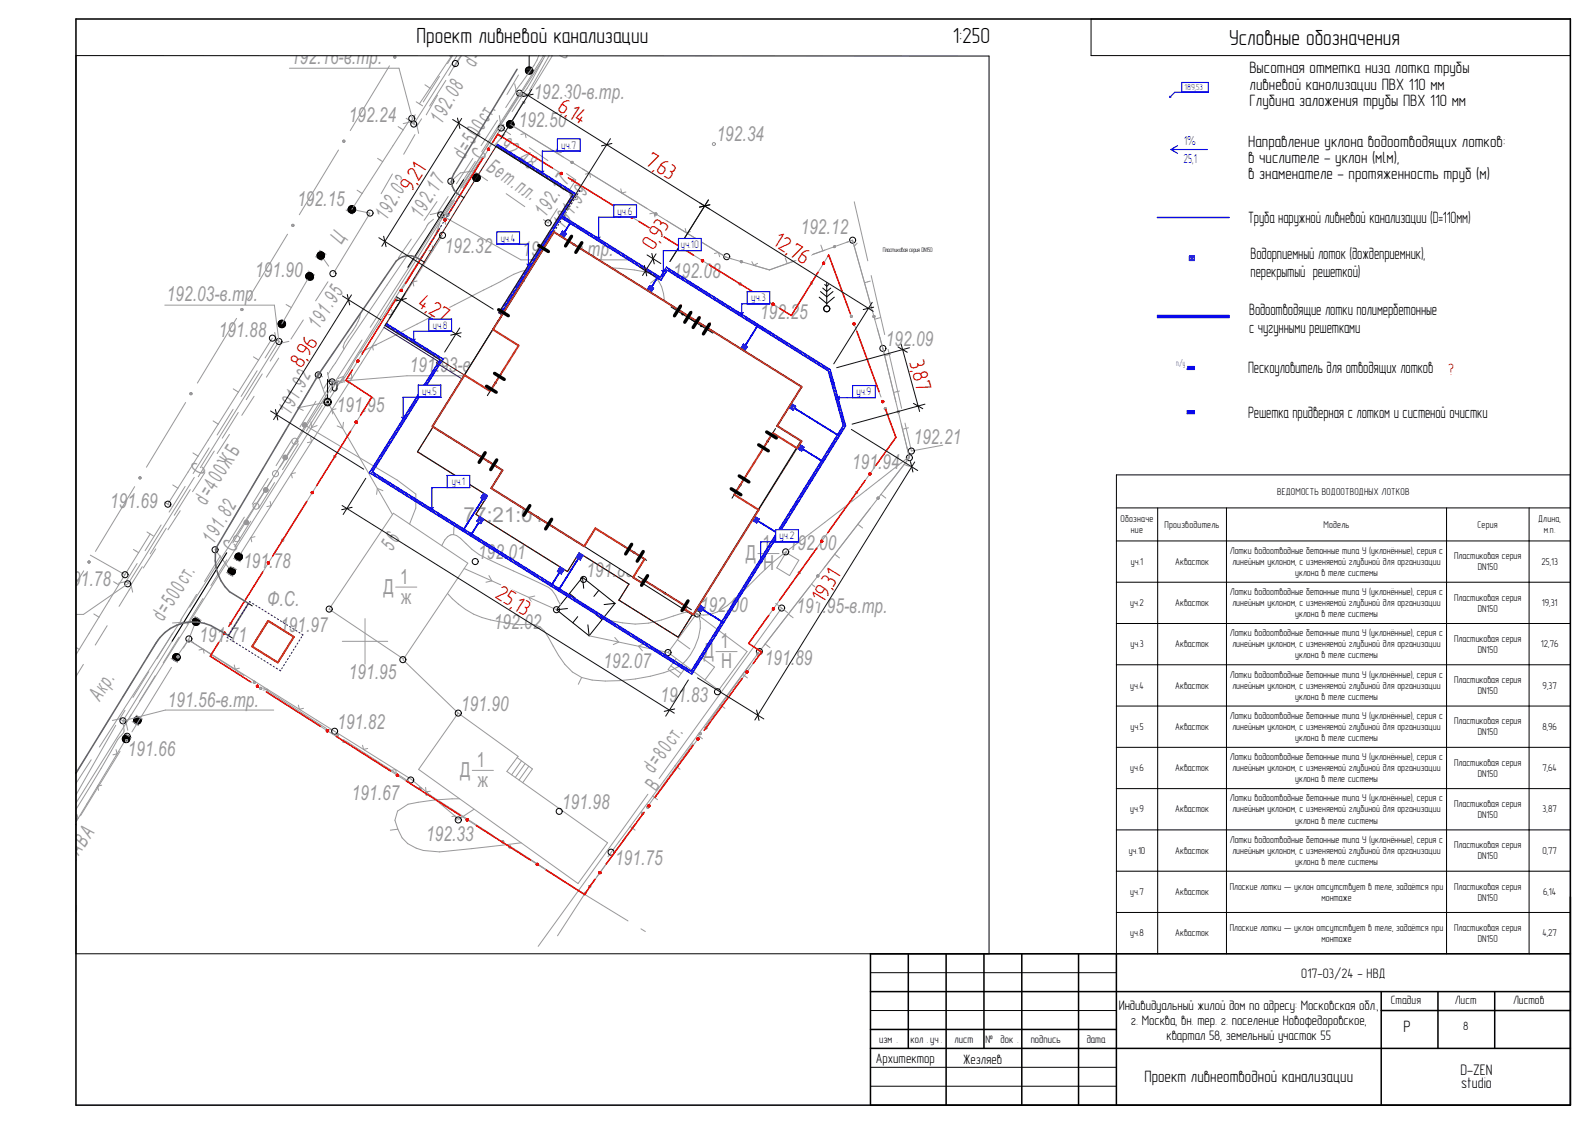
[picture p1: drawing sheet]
<svg xmlns="http://www.w3.org/2000/svg" width="420mm" height="297mm" viewBox="0 0 420 297" stroke-linecap="round" stroke-linejoin="round" font-family="sans-serif">
<defs><g id="words">
<g font-size="5.8">
<text x="110.1" y="11.4">Проект ливневой канализации</text>
<text x="251.8" y="11.4">1:250</text>
<text x="324.9" y="11.8">Условные обозначения</text>
</g>
<g font-size="5.8" fill="#f00">
<text x="147.1" y="29" transform="rotate(32 147.1 29)">6,</text>
<text x="150" y="30.8" transform="rotate(32 150 30.8)">14</text>
<text x="170.2" y="43.5" transform="rotate(32 170.2 43.5)">7,</text>
<text x="173.1" y="45.3" transform="rotate(32 173.1 45.3)">63</text>
<text x="108.8" y="51" transform="rotate(-58 108.8 51)">9,</text>
<text x="110.6" y="48.1" transform="rotate(-58 110.6 48.1)">21</text>
<text x="174.6" y="63.5" transform="rotate(-58 174.6 63.5)">93</text>
<text x="204" y="64.6" transform="rotate(32 204 64.6)">12,</text>
<text x="172.8" y="66.4" transform="rotate(-58 172.8 66.4)">0,</text>
<text x="208.3" y="67.3" transform="rotate(32 208.3 67.3)">76</text>
<text x="110.1" y="80.8" transform="rotate(32 110.1 80.8)">4,</text>
<text x="113" y="82.6" transform="rotate(32 113 82.6)">27</text>
<text x="81.5" y="94.7" transform="rotate(-58 81.5 94.7)">96</text>
<text x="240.3" y="95.7" transform="rotate(75 240.3 95.7)">3,</text>
<text x="79.7" y="97.6" transform="rotate(-58 79.7 97.6)">8,</text>
<text x="241.1" y="98.7" transform="rotate(75 241.1 98.7)">87</text>
<text x="220.3" y="155.3" transform="rotate(-58 220.3 155.3)">31</text>
<text x="130.7" y="157.8" transform="rotate(32 130.7 157.8)">25,</text>
<text x="135.5" y="160.8" transform="rotate(32 135.5 160.8)">13</text>
<text x="217.6" y="159.6" transform="rotate(-58 217.6 159.6)">19,</text>
</g>
<g font-size="5.5" fill="#999">
<text x="77" y="16.8">192.16-в.тр.</text>
<text x="122.7" y="14.9" transform="rotate(-58 122.7 14.9)">С</text>
<text x="125.4" y="18" transform="rotate(-58 125.4 18)">d=500ст.</text>
<text x="149.5" y="15.8" transform="rotate(-58 149.5 15.8)">d=200ст.</text>
<text x="141.1" y="26.1">192.30-в.тр.</text>
<text x="92.2" y="32.3">192.24</text>
<text x="116.7" y="32.9" transform="rotate(-60 116.7 32.9)">192.08</text>
<text x="137.1" y="33.5">192.50</text>
<text x="130.1" y="37.9" transform="rotate(35 130.1 37.9)">192.48</text>
<text x="189.4" y="37.4">192.34</text>
<text x="122.7" y="42.3" transform="rotate(-58 122.7 42.3)">d=500ст.</text>
<text x="127.6" y="42.6" transform="rotate(-58 127.6 42.6)">С</text>
<text x="128.3" y="44.8" transform="rotate(35 128.3 44.8)">Бет.пл.</text>
<text x="78.6" y="54.3">192.15</text>
<text x="102.2" y="58.5" transform="rotate(-60 102.2 58.5)">192.03</text>
<text x="111.4" y="57.8" transform="rotate(-59 111.4 57.8)">192.17</text>
<text x="144.2" y="57.7" transform="rotate(-57 144.2 57.7)">192.17</text>
<text x="90.3" y="64.9" transform="rotate(-57 90.3 64.9)">Ц</text>
<text x="149" y="60.8" transform="rotate(-57 149 60.8)">191.99</text>
<text x="211.6" y="61.9">192.12</text>
<text x="117.6" y="66.7">192.32</text>
<text x="138.1" y="67.7">192.18-в.тр.</text>
<text x="67.5" y="73.2">191.90</text>
<text x="177.9" y="73.4">192.08</text>
<text x="44.1" y="79.5">192.03-в.тр.</text>
<text x="57.8" y="89">191.88</text>
<text x="84.3" y="87.2" transform="rotate(-57 84.3 87.2)">191.95</text>
<text x="200.9" y="84.2">192.25</text>
<text x="234.2" y="91.5">192.09</text>
<text x="108.4" y="98.2">191.93-в.тр.</text>
<text x="76.7" y="109.9" transform="rotate(-62 76.7 109.9)">191.92</text>
<text x="89" y="108.9">191.95</text>
<text x="190.4" y="114.1">192.09</text>
<text x="241.5" y="117.3">192.21</text>
<text x="53.5" y="125.9" transform="rotate(-58 53.5 125.9)">С</text>
<text x="225.2" y="123.9">191.94</text>
<text x="29.2" y="134.3">191.69</text>
<text x="54.4" y="133.6" transform="rotate(-58 54.4 133.6)">d=400ЖБ</text>
<text x="122.5" y="137.8">77:21:0140412:484</text>
<text x="56.4" y="144" transform="rotate(-59 56.4 144)">191.82</text>
<text x="61.9" y="146" transform="rotate(-58 61.9 146)">С</text>
<text x="103.7" y="145.8" transform="rotate(-58 103.7 145.8)">56</text>
<text x="126.4" y="147.8">192.01</text>
<text x="197.1" y="148">Д</text>
<text x="201.5" y="145.4">1</text>
<text x="208.5" y="145.3">192.00</text>
<text x="16.8" y="155">191.78</text>
<text x="64.3" y="150">191.78</text>
<text x="105.8" y="154.3">1</text>
<text x="155" y="152.5">191.89</text>
<text x="201.7" y="150.7">Н</text>
<text x="70.6" y="160.2">Ф.С.</text>
<text x="101.4" y="156.9">Д</text>
<text x="106.1" y="159.5">ж</text>
<text x="185.1" y="161.7">192.00</text>
<text x="43.2" y="164.4" transform="rotate(-58 43.2 164.4)">d=500ст.</text>
<text x="74.1" y="166.9">191.97</text>
<text x="130.5" y="166.1">192.02</text>
<text x="210.5" y="162">191.95-в.тр.</text>
<text x="52.8" y="169.6">191.71</text>
<text x="186" y="173.9">Д</text>
<text x="190.5" y="171.3">1</text>
<text x="92.2" y="179.4">191.95</text>
<text x="159.5" y="176.6">192.07</text>
<text x="190.6" y="176.6">Н</text>
<text x="202.1" y="175.6">191.89</text>
<text x="26.4" y="185.6" transform="rotate(-57 26.4 185.6)">Акр.</text>
<text x="174.6" y="185.6">191.83</text>
<text x="44.4" y="186.7">191.56-в.тр.</text>
<text x="121.9" y="187.9">191.90</text>
<text x="89.2" y="192.7">191.82</text>
<text x="33.8" y="199.7">191.66</text>
<text x="126" y="202.7">1</text>
<text x="121.6" y="205.3">Д</text>
<text x="126.3" y="208">ж</text>
<text x="172.7" y="204.6" transform="rotate(-54 172.7 204.6)">d=80ст.</text>
<text x="173.5" y="209.2" transform="rotate(-54 173.5 209.2)">В</text>
<text x="93" y="211.5">191.67</text>
<text x="148.6" y="213.8">191.98</text>
<text x="112.6" y="222.1">192.33</text>
<text x="16.3" y="233" transform="rotate(-56 16.3 233)">КАНАВА</text>
<text x="162.6" y="228.5">191.75</text>
<text x="7.7" y="242.7">191.70</text>
</g>
<g font-size="4.4">
<text x="330.2" y="19.4">Высотная отметка низа лотка трубы</text>
<text x="330.3" y="23.7">ливневой канолизации ПВХ 110 мм</text>
<text x="330.3" y="28">Глубина заложения трубы ПВХ 110 мм</text>
<text x="329.9" y="38.8">Направление уклона водоотводящих лотков:</text>
<text x="329.9" y="43.1">в числителе - уклон (мlм),</text>
<text x="329.9" y="47.4">в знаменателе - протяженность труб (м)</text>
<text x="329.9" y="58.9">Труба наружной ливневой канализации (D=110мм)</text>
<text x="330.5" y="68.4">Водорпиемный лоток (дождеприемник),</text>
<text x="330.5" y="73.2">nepeкрытый решеткой)</text>
<text x="330.2" y="83.3">Водооmводящие лотки полимербетонные</text>
<text x="330.2" y="88.1">с чугунными решетками</text>
<text x="329.9" y="98.6">Пескоуловитель для отводящих лотков</text>
<text x="329.9" y="110.3">Решетка придверная с лотком и систеной очистки</text>
<text x="371" y="272.7">Р</text>
<text x="302.5" y="285.9">Проект ливнеотводной канализации</text>
</g>
<text font-size="4.4" fill="#f00" x="382.8" y="99">?</text>
<g font-size="4.1">
<text x="386" y="284">D-ZEN</text>
<text x="386.2" y="287.6">studio</text>
</g>
<g font-size="3.6">
<text x="344" y="258.4">017-03/24 - НВД</text>
<text x="295.7" y="266.8">Индивидуальный жилой дом по адресу: Московская обл.,</text>
<text x="298.9" y="270.8">г. Москва, вн. тер. г. поселение Новофедоровское,</text>
<text x="308.3" y="274.8">квартал 58, земельный участок 55</text>
<text x="231.5" y="280.9">Архитектор</text>
<text x="254.5" y="281.1">Жезляев</text>
</g>
<g font-size="3.5" fill="#00f">
<text x="313" y="38.4">1%</text>
<text x="312.8" y="43.1">25,1</text>
</g>
<g font-size="3.2">
<text x="367.6" y="265.3">Стадия</text>
<text x="384.5" y="265.3">Лист</text>
<text x="399.9" y="265.3">Листов</text>
<text x="386.7" y="272">8</text>
</g>
<g font-size="2.9" fill="#00f">
<text x="148.3" y="39.3">уч.7</text>
<text x="163.3" y="56.7">уч.6</text>
<text x="132.3" y="63.8">уч.4</text>
<text x="179.9" y="65.6">уч.10</text>
<text x="198.5" y="79.6">уч.3</text>
<text x="114.4" y="86.8">уч.8</text>
<text x="111.6" y="104.3">уч.5</text>
<text x="226.4" y="104.4">уч.9</text>
<text x="119.4" y="128.2">уч.1</text>
<text x="206.1" y="142.5">уч.2</text>
</g>
<g font-size="2.9">
<text x="232.4" y="275.5">изм .</text>
<text x="240.6" y="275.5">кол .уч .</text>
<text x="252.3" y="275.5">лист</text>
<text x="260.5" y="275.5">№ док .</text>
<text x="272.4" y="275.5">подпись</text>
<text x="287.2" y="275.5">дата</text>
</g>
<g font-size="2.6">
<text x="337.6" y="130.7">ВЕДОМОСТЬ ВОДООТВОДНЫХ ЛОТКОВ</text>
<text x="296.2" y="138">Обозначе</text>
<text x="406.6" y="138">Длина,</text>
<text x="298.9" y="140.9">ние</text>
<text x="307.8" y="139.4">Производитель</text>
<text x="349.8" y="139.4">Модель</text>
<text x="390.5" y="139.4">Серия</text>
<text x="408" y="140.9">м.п.</text>
<text x="298.9" y="149.2">уч.1</text>
<text x="310.6" y="149.2">Аквасток</text>
<text x="325.1" y="146.3">Лотки водоотводные бетонные типа У (уклонённые), серия с</text>
<text x="325.8" y="149.2">линейным уклоном, с изменяемой глубиной для организации</text>
<text x="384.4" y="147.8">Пластиковая серия</text>
<text x="407.4" y="149.2">25,13</text>
<text x="342.3" y="152.2">уклона в теле системы</text>
<text x="390.6" y="150.7">DN150</text>
<text x="298.7" y="160.2">уч.2</text>
<text x="310.6" y="160.2">Аквасток</text>
<text x="325.1" y="157.2">Лотки водоотводные бетонные типа У (уклонённые), серия с</text>
<text x="325.8" y="160.2">линейным уклоном, с изменяемой глубиной для организации</text>
<text x="384.4" y="158.7">Пластиковая серия</text>
<text x="390.6" y="161.6">DN150</text>
<text x="407.6" y="160.2">19,31</text>
<text x="342.3" y="163.1">уклона в теле системы</text>
<text x="298.8" y="171.1">уч.3</text>
<text x="310.6" y="171.1">Аквасток</text>
<text x="325.1" y="168.1">Лотки водоотводные бетонные типа У (уклонённые), серия с</text>
<text x="325.8" y="171.1">линейным уклоном, с изменяемой глубиной для организации</text>
<text x="342.3" y="174">уклона в теле системы</text>
<text x="384.4" y="169.6">Пластиковая серия</text>
<text x="390.6" y="172.5">DN150</text>
<text x="407.3" y="171.1">12,76</text>
<text x="325.1" y="179">Лотки водоотводные бетонные типа У (уклонённые), серия с</text>
<text x="298.7" y="182">уч.4</text>
<text x="310.6" y="182">Аквасток</text>
<text x="325.8" y="182">линейным уклоном, с изменяемой глубиной для организации</text>
<text x="342.3" y="184.9">уклона в теле системы</text>
<text x="384.4" y="180.5">Пластиковая серия</text>
<text x="390.6" y="183.4">DN150</text>
<text x="407.7" y="182">9,37</text>
<text x="325.1" y="190">Лотки водоотводные бетонные типа У (уклонённые), серия с</text>
<text x="384.4" y="191.4">Пластиковая серия</text>
<text x="298.8" y="192.9">уч.5</text>
<text x="310.6" y="192.9">Аквасток</text>
<text x="325.8" y="192.9">линейным уклоном, с изменяемой глубиной для организации</text>
<text x="342.3" y="195.8">уклона в теле системы</text>
<text x="390.6" y="194.3">DN150</text>
<text x="407.7" y="192.9">8,96</text>
<text x="298.7" y="203.8">уч.6</text>
<text x="310.6" y="203.8">Аквасток</text>
<text x="325.1" y="200.9">Лотки водоотводные бетонные типа У (уклонённые), серия с</text>
<text x="325.8" y="203.8">линейным уклоном, с изменяемой глубиной для организации</text>
<text x="384.4" y="202.3">Пластиковая серия</text>
<text x="407.7" y="203.8">7,64</text>
<text x="342.3" y="206.7">уклона в теле системы</text>
<text x="390.6" y="205.2">DN150</text>
<text x="298.7" y="214.7">уч.9</text>
<text x="310.6" y="214.7">Аквасток</text>
<text x="325.1" y="211.8">Лотки водоотводные бетонные типа У (уклонённые), серия с</text>
<text x="325.8" y="214.7">линейным уклоном, с изменяемой глубиной для организации</text>
<text x="384.4" y="213.2">Пластиковая серия</text>
<text x="407.7" y="214.7">3,87</text>
<text x="342.3" y="217.6">уклона в теле системы</text>
<text x="390.6" y="216.1">DN150</text>
<text x="298.3" y="225.6">уч.10</text>
<text x="310.6" y="225.6">Аквасток</text>
<text x="325.1" y="222.7">Лотки водоотводные бетонные типа У (уклонённые), серия с</text>
<text x="325.8" y="225.6">линейным уклоном, с изменяемой глубиной для организации</text>
<text x="384.4" y="224.1">Пластиковая серия</text>
<text x="390.6" y="227.1">DN150</text>
<text x="407.7" y="225.6">0,77</text>
<text x="342.3" y="228.5">уклона в теле системы</text>
<text x="298.7" y="236.5">уч.7</text>
<text x="310.6" y="236.5">Аквасток</text>
<text x="325" y="235">Плоские лотки — уклон отсутствует в теле, задаётся при</text>
<text x="349.3" y="238">монтаже</text>
<text x="384.4" y="235">Пластиковая серия</text>
<text x="390.6" y="238">DN150</text>
<text x="407.9" y="236.5">6,14</text>
<text x="325" y="246">Плоские лотки — уклон отсутствует в теле, задаётся при</text>
<text x="384.4" y="246">Пластиковая серия</text>
<text x="298.7" y="247.4">уч.8</text>
<text x="310.6" y="247.4">Аквасток</text>
<text x="349.3" y="248.9">монтаже</text>
<text x="390.6" y="248.9">DN150</text>
<text x="407.7" y="247.4">4,27</text>
</g>
<g font-size="2.3" fill="#00f">
<text x="313.1" y="23.8">189,53</text>
<text x="310.9" y="96.7">п/у</text>
</g>
<text font-size="1.7" x="233.3" y="66.7">ПластиковаясерияDN150</text>
</g></defs>
<!-- layer: Defpoints -->
<path d="M146.4 61.3l65.5 40.9-6.5 10.3 6.5 4.1-28.7 45.8-.1-.1-3.8 6.1-15.7-9.8 2.6-4.3-13.1-8.2-3.1 4.9-24.2-15.1 3.1-4.9-18.5-11.7 4.1-6.5-.2-.1z" fill="none" stroke="#4c0000" stroke-width=".26"/>
<g fill="none" stroke="#999" stroke-width=".26">
<path d="M102.9 17.4l-10.3 17.1M104.1 15v.2M104.1 15h.1M104.1 15.2l.1 .1M104.2 15.3h.1M104.3 15.3l.1 .1M104.4 14.8h.1M104.4 14.8l-.3 .2M104.5 14.8l.1 .1M104.5 15.3l-.1 .1M104.6 15.3h-.1M104.6 14.9v.1"/>
<path d="M104.6 15.2v.1M104.6 15v.2M104.6 15.2h.1M118.8 14.7l.4 .3M119.4 14.7l-8.5 12.7M119.6 14.7l-1.3 2.1M120.8 14.8l-11.4 18-3.9-14.8h-29M121.8 14.8l-3.2 5.1M122 14.7l-2 3.2M137 19.8l-3 5.2M142.4 14.8l-1.2 2.5-4.9 6.8a1.55 1.55 0 0 0 1.5 1l1.5-1.8 4.8-8.5M143.4 15.9l-21.7 33.6"/>
<path d="M143.7 14.8l-57.1 91.4M145.1 14.8l-5.2 9.1M146 14.8l-6.1 9.9M89.5 39.6l-10.4 17.1M90.6 37.4h.1M90.6 37.4l.3 .2M90.6 37.2v.2M90.7 37.1l-.1 .1M90.8 37.1h-.1M90.8 37a.28 .28 0 0 1 .4 .2 .28 .28 0 0 1-.3 .4M90.8 37v.1M90.9 37.6h.1"/>
<path d="M105.2 33.4l1.4 .9M107.4 31.3l1.6 1M108.2 31.8l-15.2 23.5 4.7 1M108.5 32.2l1.7 1.1M108.5 32.2l-1.9 .5M109.7 35.6l-3 5.2M109.7 30.3l-1.2 1.9M110 26.9l1.7 1.1M110.2 33.3l.5 2M111.4 31.4l-1.2 1.9M112.3 22.4l1.3 .9M115.6 25.1l-2.9 5.3"/>
<path d="M116.2 20.2l-4.3 6.7M117.8 21.2l-4.2 6.8M130.3 37.5l-10.5 17M131.5 31.8l-4.3 6.7M131.6 35.5l17 10.5M132 30.5l.5 3.3M132.5 33.8l2.5 1.8M132.5 33.8l-1.6 2.5M133.2 32.9l-4.4 6.7M134.9 32.9l57.1 35.1 11.4 3.3 21.9-7.8M136 22.1l.5 2M136.5 24.1l-2.8 4.3"/>
<path d="M136.5 24.1l1.7 1.1M136.7 29.8l-1.8 3.1M137.3 24.6l-10 15.5M137.7 35.5l1.1-.2 .2 1.1M138 27.4l-3.1 5.5M138.2 25.2l-2.8 4.3M138.2 27.1l.1 .2M138.2 27v.1M138.3 27.3h.1M138.5 27.3h-.2M138.6 27.2l-.1 .1M138.6 27.2h.1"/>
<path d="M138.7 27.1l-.1 .1M138.7 27v.1M138.7 27l-.2-.2-.3 .2M138.7 27h.1M139.9 39l4.9 3.4M140.1 24.7l-1.9 .5M147 39.4l.3 1.1 1.1-.2M77.1 59.6l.3 .2M77.1 59.5v.1M77.3 59.3l-.2 .2M77.3 59.3h.3M77.3 59.3h.1"/>
<path d="M77.5 59.8h-.1M77.6 59.3h.1M77.6 59.3v.1M77.6 59.4h.1M77.7 59.7l-.2 .1M77.7 59.4v.2M77.7 59.6v.1M91.5 55.5l1.7 1.1M94.4 50.2l1.3 .9M97.8 56.3l-9.6 15.8M99.8 41.8l1.3 .9M103.7 46l-3 5.2"/>
<path d="M114.6 57.9a4.8 4.8 0 0 0-2.1 2.5l-20.4 30-5.4 8.5M115.5 53.3l-3.4 4.9M115.7 56.3l1.6 1M115.7 56.3l-2 .4M116.3 59a25.1 25.1 0 0 1-4.9 8.9l-17.8 27.5a17.2 17.2 0 0 1-4 5.8M116.5 56.8l21.2 11.9h28.6M116.7 59.6l-10.5 17M117.3 57.3l.5 2M118.1 56.9h.1M118.1 56.9l.1 .1M118.2 57h.1M118.4 56.5h.1"/>
<path d="M118.4 56.5l-.3 .4M118.4 56.5l.2 .1M118.5 51.9l-2.8 4.4M118.6 56.6h.1M118.6 57h-.4M118.6 56.6l.1 .1M118.6 56.9v.1M118.7 56.7v.1M118.7 56.8l-.1 .1M119.5 52.9l-21.7 33.6M120.2 53l-2.9 4.3M125 41.9l-4.4 6.7"/>
<path d="M125.2 45.2l3.7 2.5M125.2 45.2l-3.5 .5-2.8 2.6M125.7 42.7l-9.2 14.1M126.7 42.9l-4.4 6.7M127.6 41.4l-2.4 3.8M133.8 51.2l4.9 3.4M147.3 55.1l-2.4 3.8-1.3-.9M149.7 45.9l2.5 1.7-1.6 2.5M150.9 42.9v.1M150.9 43l.1 .1M151 42.8l-.1 .1M151 43.1h.1"/>
<path d="M151 42.7v.1M151 43.1l.2 .1M151 42.7h.1M151.1 42.7l.4 .1M151.1 42.7h-.1M151.1 47.6v.2M151.1 47.8v.1M151.1 47.5v.1M151.2 43.2h.1M151.4 47.4h.1M151.4 47.4l-.3 .1M151.4 47.4l.2 .1"/>
<path d="M151.5 42.8h.1M151.5 42.8l-.3 .4M151.6 47.5h.1M151.6 47.5l.1 .2M151.6 47.7l-.2 .3-.3-.1M151.7 47.7h-.1M153.7 49.1l17 10.5M154.7 46l1.1-.2 .3 1.1M164.1 49.9l.2 1.1 1.1-.3M171.8 56.5l1.1-.3 .2 1.1M173.1 56.4l.1 .3M173.1 56.3v.1"/>
<path d="M173.2 56.7v.1M173.2 56.8h.2M173.4 56.8h.1M173.5 56.3h.1M173.5 56.3h-.4M173.5 56.3l.1 .3-.2 .2M225.8 53.3l3.6 15.6M76 61.9l-10.4 17.1M81.3 73.9l-6.8 11.7M81.5 71.6l1.7 1.1M83.4 67.8l1.7 1.1M84.5 66.1l1.7 1.1"/>
<path d="M85.1 67.8l1.8 2.5M86.7 74.5l-3.3 5M101.9 73.1l-3.4 4.9M104.5 78.9v.1M104.5 79l.4 .2M104.6 78.7l-.1 .2M104.6 78.7h.1M104.8 78.7h.1M104.8 78.7h-.2M104.8 78.7l.2 .1M104.9 79.2h.1M105 78.8v.1"/>
<path d="M105 78.9l-.1 .3M108.7 63.2l-3.4 4.9M110.2 74.2l-1.1 .3 .3 1.1M114.2 64.9l.3 1.1-1.1 .3M116.9 62.2l-53.3 84.1M173.3 61.2v.4M173.3 61.2h.1M173.3 61.6h.1M173.4 61.1l-.1 .1M173.5 61.1h.1M173.5 61.1h-.1M173.5 73.6l-.6-.6a4.8 4.8 0 0 0-2.7-1.2 125.1 125.1 0 0 0-30-.7 21.3 21.3 0 0 0-7.9 3.3l-37.1 18.7"/>
<path d="M173.5 73.6a9 9 0 0 1 2.1 6 47.6 47.6 0 0 1-.6 14.7l-1.3 8.9a101.8 101.8 0 0 0-1.6 22.1l1.4 8.7a122 122 0 0 0 4.9 20.7l1.7 3.5a7.5 7.5 0 0 0 4.2 4M173.5 73.6l-1.6 1.2M173.6 61.1l.1 .1M173.7 61.2l.1 .1M173.7 61.5l-.4 .1M173.7 61.5h.1M173.8 61.3h.1M173.8 61.3l-.1 .2M175.8 62.8l17 10.5M181.1 60.4l.3 1.1 1.1-.3M188.8 67l1.1-.3 .3 1.1M195.3 75l.1 .2"/>
<path d="M195.3 75h.1M195.4 75.2h.1M195.5 74.8l-.2 .2M195.6 74.7l.2 .1M195.6 74.7l-.1 .1M195.8 74.8h.1M195.8 74.8l.1 .1M195.8 69.4h.1M195.9 75.2h-.5M195.9 74.9v.1M195.9 75.1v.1M195.9 75v.1"/>
<path d="M195.9 68.9l-.2 .2 .1 .3M195.9 68.9l.3 .3M195.9 68.9h.1M196.1 69.4h-.2M196.1 69.4h.1M196.2 69.3l-.1 .1M196.2 69.2v.1M197.9 76.4l11.3 7 3.5-5.8M198.7 69.1l.5 1 1-.5M207.5 68.1l.6 1.5M214.2 74.8l.2 .3M214.2 74.7v.1"/>
<path d="M214.4 75.1h.1M214.5 74.5h.1M214.5 74.5l-.3 .2M214.5 74.5l.1 .1M214.5 75.1h-.1M214.6 75l-.1 .1M214.6 74.6h.1M214.6 75h.1M214.6 74.6l.1 .1M214.7 75h-.1M214.7 74.7h.1M214.7 74.7v.3"/>
<path d="M215.9 72.5l3.1-5.1 4.9 13.1M217 64.8l.5 1.5M220.3 65.2v.1M220.3 65.3v.1M220.3 65.1v.1M220.3 65.4h.1M220.4 65.4h.1M220.5 65l-.2 .1M220.5 65h.1M220.6 65.4h-.1M220.7 64.9v.1M220.7 64.9l-.2 .1"/>
<path d="M220.7 65.4h-.1M220.7 65.3v.1M220.7 65l.1 .1M220.8 65.2l-.1 .1M220.8 65.1v.1M225.3 63.5l1.8 6.4M225.3 63.5l8.1 28.6 7 28.8-13.7 17.6 1.3 1M226.6 64.2l-.8 .9M230 74.3l-1.5 .4M230.3 72.8l3.5 15.6M43.6 80.6h28.9l1.2 9.6-20.7 33.4M62.5 84.1l-10.3 17.1"/>
<path d="M63.7 81.7v.2M63.7 81.9v.1M63.7 81.6v.1M63.7 82h.1M63.8 82h.1M63.8 82l.2 .1M64.1 82l-.1 .1M64.1 81.6h.1M64.1 81.6h-.4M64.2 81.6v.2M64.2 81.8l-.1 .2M64.2 81.8h.1"/>
<path d="M67 94.3l1.3 .8M68 98l-4.3 6.8M69.3 98.8l-4.2 6.8M72 89.4l-27.6 43.8M72.6 87.8l.4 2M73 89.8l-2.9 4.8M73 89.8l1.4 .8M73.7 94.6l-3.3 5.1M74.4 90.6l-3 4.8M75.6 80.5l1.4 .8M76.4 90.2l-2 .4M80.2 84.5l-3.3 5.1"/>
<path d="M83.9 98.7l2.7 7.5M83.9 98.7l-.5 1.5M83.9 98.7l1.4 .9M86.5 98.4l.5 2M88.4 92.9l-3.4 4.9M92.8 98.7l.3 1.1-1.1 .3M95.1 83l-3.3 4.9M95.3 82.7h.1M95.3 82.7a13.4 13.4 0 0 1-3.2 6.3l-1 1.5-.4 1.2 .2 .5M95.7 89.9l-21.7 33.6M99.5 91.1l-1.1 .3 .3 1.1M103 81.7l-10.5 17"/>
<path d="M103.5 81.8l.3 1.1-1.1 .3M136.2 99.3h-28.6l-19.8 1.6-26.3 42.6M224.8 83.5v.2M224.8 83.7h.1M224.8 83.4v.1M224.8 83.7v.1M224.8 83.8h.1M224.9 83.8l.1 .1M224.9 83.3l-.1 .1M225 83.3l.2 .2v.3M225 83.3h-.1M225 83.9h.1"/>
<path d="M225.1 83.9h-.1M225.2 83.8l-.1 .1M226 86.1l6.9 18.8M230.7 83.7v.1M230.7 83.8l.4 .1M230.9 83.4l-.2 .3M231 83.3l.2 .2M231 83.3l-.1 .1M231.2 83.8l-.1 .1M231.2 83.8h.1M231.2 83.5l.1 .1M231.3 83.6l-.1 .2"/>
<path d="M232.7 83.9l-1.5 .4M234.7 92.3l3.6 15.6M235.4 93.6l-1.6 .4M49.1 106.4l-10.4 17.1M50.2 104l.1 .3M50.2 104h.1M50.3 103.8l-.1 .2M50.3 103.8h.1M50.3 104.3h.1M50.5 103.7v.1M50.5 103.7l-.2 .1M50.5 103.8l.2 .2-.1 .3"/>
<path d="M50.6 104.3h-.2M50.6 104.3h.1M51 119.7l1.3 .8M55.3 118.3l-4.3 6.8M56.3 111.2l1.4 .9M56.6 119.2l-4.2 6.8M60.7 114.8l-3.3 5M61.6 108.2l-4.2 6.7M61.7 102.8l1.3 .8M63 109l-4.3 6.8M67.2 104.7l-3.3 5.1M75.7 113.3l-3 5.1"/>
<path d="M77.2 116.2l-4.2 6.8M78.7 107.7l1.5 .8M78.9 117.3l-4.2 6.8M79.8 106.6l-1.1 1.1M80.2 111.8l-.3 .5M80.4 111.7l-.5 .8M80.5 112.3l24.5 14.6 4.9 3.7v3.7l-1.6 4.2M80.5 111.7l-.5 .9M80.7 111.7l-.6 1M80.8 111.8l-.6 1M80.9 111.8l-.6 1M81 111.9l-.6 1"/>
<path d="M81 112l-.5 .9M81.1 112.2l-.4 .7M81.1 112.4l-.2 .4M81.8 102.9l-3 5.2M82.1 115.6l.3 1.1-1.1 .3M82.2 111.4l.1 1.6 1.5-.6M83.5 106l-4.2 6.8M85.2 107.1l-4.2 6.8M86.6 106.2l-66.5 106M86.6 106.2l17.1 29.8M86.6 106.2l-7.9 1.5M87 100.4l-1.4 2.2"/>
<path d="M87 100.4l1.7 1M88.7 101.4l-1.4 2.3M88.8 108l-1.1 .3 .3 1.1M89.3 100l1.5-.5 .2 1.5M90.6 101l-1.9 .4M90.8 111.6l-.2 1.6-1.5-.7M91.7 100.7v.1M91.7 100.8h.1M91.8 100.8v.1M91.8 100.7h-.1M91.8 100.9h.1M91.8 100.7h.1"/>
<path d="M91.9 100.9l.4 .1M91.9 100.7l.4 .2M92.3 101h.1M92.3 100.9h.1M94.8 102.6l3.5 2.3-8.4 13.4M233.8 108.2h.1M233.9 108.2l.2 .1M234 107.7l-.3 .2 .1 .3M234 107.7l.2 .1M234 107.7h.1M234.2 108.2l-.1 .1M234.2 107.8h.1"/>
<path d="M234.2 107.8v.4M234.9 110.5l1.9 5.1-8.5 11.9M237.2 108.8v.1M237.2 108.9l.2 .2M237.2 108.7v.1M237.2 108.6v.1M237.3 108.6h-.1M237.3 108.6h.2M237.3 108.6h.1M237.4 109.1h.1M237.5 108.6h.1M237.6 108.6l.1 .3"/>
<path d="M237.6 109l-.2 .1M237.6 109h.1M237.7 108.9l-.1 .1M237.7 108.9h.1M237.7 103.3l-1.5 .4M239.2 111.8l1.7 7.4 8.3-1.6M240.1 113l-1.5 .4M35.6 128.6l-10.4 17.1M36.7 126.2l.2 .3M36.8 126.1l-.1 .1M36.9 126.5h.1M37 126h.1"/>
<path d="M37 126l-.2 .1M37.1 126l.1 .1M37.2 126.1h.1M37.2 126.1l.1 .2M37.3 126.3l-.3 .2M37.3 126.3h.1M42.6 138.7l-4.2 6.8M43.5 132.7l1.7 1.1M43.9 139.6l-4.2 6.8M45.7 128.1l1.3 .9M47.6 135l-3.2 5M48.9 128.5l-4.2 6.8"/>
<path d="M50.3 129.4l-4.2 6.8M51.3 126.2l-17.3 27.9M54.1 124.9l-3.2 5M63.5 133.9l-3 5.2M64.6 136.6l-4.2 6.9M64.8 137.5l-.3 .5M65 137.5l-.5 .7M65.1 137.4l-.5 .9M65.3 137.5l-.6 .9M65.4 137.5l-.6 1M65.5 137.6l-.6 1M65.6 137.7l-.6 .9"/>
<path d="M65.6 137.8l-.5 .8M65.7 137.9l-.4 .7M65.7 138.1l-.2 .4M66.3 137.7l-4.2 6.8M69.6 123.6l-3 5.2M69.9 128.9l-.3 .5M70.1 128.9l-.4 .7M70.3 128.9l-.6 .9M70.4 128.9l-.6 1M70.5 128.9l-.6 1M70.6 129l-.6 1M70.7 129.1l-.6 .9"/>
<path d="M70.8 129.2l-.5 .9M70.8 129.3l-.4 .7M70.8 129.5l-.2 .4M70.9 126.4l-4.2 6.8M71.4 132.5l.2 1.1-1.1 .3M71.8 126.8l-21.7 33.6M72.6 127.5l-4.2 6.8M75.1 120.4l-.3 .4M75.3 120.3l-.5 .7M75.4 120.3l-.5 .9M75.5 120.3l-.6 1M75.6 120.3l-.6 1.1"/>
<path d="M75.7 120.4l-.6 1M75.8 120.5l-.5 1M75.9 120.6l-.5 .9M76 120.7l-.5 .8M76 121l-.3 .4M78.1 124.9l-1.1 .3 .3 1.1M86.7 123.4l-10.5 17M88.2 120.6a.28 .28 0 0 0 .2 .3 .28 .28 0 0 0 .3-.2M88.2 120.5v.1M88.3 120.4l-.1 .1M88.4 120.4h-.1M88.5 120.4h.1"/>
<path d="M88.5 120.4h-.1M88.6 120.4h.1M88.7 120.4v.1M88.7 120.5l.1 .2M88.8 120.7h-.1M101.2 129.7l-1.5-.7-.2 1.6M104 135.6l19.6 13.2-16.9 25.3-19.7-13.2zM120 139.3l-.1 2M224.8 132.4l-11.6 16.2M226.1 130.2h.1M226.1 130.2l.1 .2M226.2 130l-.1 .2"/>
<path d="M226.2 130h.1M226.2 130.4h.1M226.3 129.9l-.1 .1M226.3 129.9l.4 .2M226.3 129.9h.1M226.5 130.4h-.2M226.5 130.4h.1M226.7 130.1h.1M226.7 130.1l-.2 .3M230.1 134.2l-28.2 36.4M231.8 131.7h.1M231.8 131.7l.2 .2"/>
<path d="M232 131.9h.1M232.2 131.4h.1M232.2 131.4l-.4 .3M232.2 131.9h-.2M232.2 131.4l.2 .2-.2 .3M232.2 131.9h.1M232.9 130.6l1.2 1M239 122.7l1.4 .5M240.5 120.6l-26.1 20.2a112.1 112.1 0 0 0-16.7 14.1l-5.5 5.1a8.2 8.2 0 0 1-7.9 2.2M22.1 150.8l-2 3.4M23.3 148.5v.1M23.4 148.3l-.1 .2"/>
<path d="M23.4 148.3l.4 .1M23.4 148.3h.1M23.8 148.4h.1M23.8 148.4a.28 .28 0 0 1-.2 .4 .28 .28 0 0 1-.3-.2M23.9 146.7l9.1 5.2M30 153.7l1.4 .8M33 151.9l-12.9 21.1M33.3 153.7l1.3 .8M33.3 153.7l-2 .4M33.8 154.3l-11.7 8h-2M34.6 155.1l-3.1 5.1M34.6 154.5l.5 2"/>
<path d="M35.3 145.2l1.3 .8M36.2 148.9l-2.9 4.8M37.6 149.7l-3 4.8M38.8 140.6l1.7 1M39.7 141.1l-6.7 10.8M41.1 145l-3.2 5.1M52 157.1l-4.2 6.8M53.6 158.1l-4.2 6.8M57.4 144.3l-.5 .9 3.7 5M58.3 146.9l-4.2 6.8M59.8 151.3l1.7 1M59.9 146.1l-27.4 44.4 .3 2.4a2.26 2.26 0 0 1-1.2 1.9l-11.5 19.1"/>
<path d="M60 147.9l-4.3 6.8M60.8 149.6l1.8 .9M61.7 147.6l1.8 .9M67.4 141.8l-1.1 .3 .2 1.1M73 145.5l-10.6 17M74.4 142.8h.1M74.5 142.8v.1M74.5 142.9h.1M74.7 142.4h.1M74.7 142.4l-.3 .4M74.8 142.4l.1 .1M74.9 142.5h.1"/>
<path d="M74.9 142.5l.1 .1M75 142.6v.1M75 142.7l-.1 .2h-.3M104.6 155.1h5.6M118.3 156.8a21 21 0 0 0 13.5 7.4 26.9 26.9 0 0 0 8.2 .8 5 5 0 0 1 5 3.5 30.3 30.3 0 0 0 6.3 9.1l2.4 1.4M119.9 141.3l.8 .2 1 .8a24 24 0 0 0 10.3 6.9l10.9 5a6.7 6.7 0 0 1 4.6 4.5l.6 1.1M119.9 141.3h-.5a3.9 3.9 0 0 0-2.6 2.9M122.7 150.2l24.4 10.9M129.2 152.1l.8 1.4-1.6 .3M141.4 157.5l-1.6 .4 .8 1.4M200.3 146.3h5.6M205 159.4l3.2 2.5"/>
<path d="M207.8 146l3.3 2-2.4 4.1-3.4-2.1zM209.7 153.5l-11.6 16.3M211 151.3h.1M211 151.3l.2 .3 .3-.2M211 151.1v.2M211.1 151.1h-.1M211.2 151l-.1 .1M211.3 151l.2 .4M211.3 151h-.1M211.5 151.4h.1M214.5 154.4l1.3 .9M215.9 152.2v.1"/>
<path d="M215.9 152.3l.2 .1M216.1 152.4v.1M216.3 151.9h.1M216.3 151.9l-.4 .3M216.3 151.9l.2 .2M216.5 152.1v.1M216.5 152.2l-.4 .3M220.6 146.4l1.3 1M20.1 171.1l.8 .5M22 175.6l-1.9 3.1M24.8 162.2l1.4 .9M28.3 165.3l-3.1 5.1"/>
<path d="M35.6 179.1l-3.1 5.1M39.3 177.5l-4.2 6.8M41 178.6l-4.2 6.8M41.9 168.8l-3.1 5.1M45.2 174l1.7 1M45.3 176.3l-10.4 17.1M45.7 167.3l-4.3 6.8M46.8 173.6h.1M46.8 173.6l.1 .2M46.8 173.4v.2M46.9 173.3l-.1 .1M46.9 173.8h.1"/>
<path d="M47.1 173.3h.1M47.1 173.3h-.2M47.1 173.3l.2 .1M47.2 173.8h-.3M47.2 173.8h.1M47.3 173.4v.1M47.3 173.5l-.1 .3M47.3 168.3l-4.2 6.8M48 163.8l-21.7 33.6M49.8 169.1l1.4 .7M49.8 169.1l58.9 36.8 12.6 10.6 4-2.7M49.8 169.1l-1.3 2.1"/>
<path d="M49.8 169.1l14.7 9.4M50.8 164.3l-5.2 .3M51.5 162.9l1.7 1M51.7 164.4l-1.8 4.4-3.3 4.9M52.6 171.8l1.1-.3 .2 1.1M59.2 167.5l-3.6 5.9 11 7M60.7 164.8v.1M60.7 164.7v.1M60.7 164.9h.1M60.7 164.9l.2 .1M60.8 164.5l-.1 .2M60.9 164.5h.2"/>
<path d="M60.9 164.5h-.1M60.9 165h.1M61.1 164.5v.1M61.1 165h-.2M61.1 164.6h.1M61.1 164.9v.1M61.2 164.6h.1M61.2 164.6v.2M61.2 164.8l-.1 .1M61.2 164.8h.1M61.9 175.7l.3 1.1 1.1-.2M90.5 169.5h12"/>
<path d="M96.5 163.5v12M106.5 174.3l14.6 14.1M153.7 179l-.8 1.8M155.7 168l20.9 4.4M162.5 168.4l1 1.3-1.4 .6M170.2 170.1l-1.5 .7 1.1 1.2M177.3 175.9l2.7 2.1M178 175l2.8 2M178.7 174l-2.1 2.9 2.7 2M179.1 169l3.2 2.5M181.5 176l-2.2 3M184.1 162.2l13.4 10-7.5 10.2-13.4-10z"/>
<path d="M184.3 162.2a4.6 4.6 0 0 1 .8 3.8 14.7 14.7 0 0 1-5 9.7 21.7 21.7 0 0 1-8.2 3 47.6 47.6 0 0 1-15.4 1l-2.8-.7M184.3 162.2l-.8-.5-1.1-.1-1.7 .3-2.7 .9a24.9 24.9 0 0 1-17 1.2l-1.8-.5M185.6 173.8l3.3 2.5-2.6 3.4M189.2 172.2h5.6M196.3 178.2l-29.7 40.2M196.3 178.2l1.3 .9M198.4 175.4l-11.7 16.2M200 172.7a.28 .28 0 0 0 .2 .3 .28 .28 0 0 0 .3-.2M200 172.6v.1M200.1 171.6h.1M200.1 171.5h.1M200.1 171.6l.4 .2"/>
<path d="M200.2 171.5h.1M200.2 171.5h-.1M200.2 171.5l.3 .1M200.4 173.6l-11.8 16.1M200.4 172.5h.1M200.4 172.5l-.4 .1M200.4 172.5l.2 .3M200.5 171.6h.1M200.5 171.8h.1M200.6 172.8h-.1M200.6 171.6h.1M200.6 171.6v.1"/>
<path d="M200.6 171.7h.1M200.7 171.8h-.1M200.7 171.8h.1M200.7 171.7v.1M202.3 170.2l1.2 .9M205.3 166.2l-9 12M206.6 160.7l-32.4 45M208.4 162.3l1.2 .9M23 199.5l-2.9 4.8M29.3 189.3l-3.1 5.1M30.6 191.6l-10.5 18.4M30.7 198.1l.2 1.1-1.1 .3"/>
<path d="M31.6 189.9l1.7 1.1M31.6 189.9l-1.9 .5M31.7 198.5l-10.4 17.1M33 193.9l1.7 1M33 187.7l-1.4 2.2M33.3 195.5l-.1 .3 .2 .2M33.3 195.2l-13.2 22M33.3 195.5h.1M33.3 191l.5 2M33.4 196h.1M33.5 195.5h.1M33.5 195.5h-.2"/>
<path d="M33.6 195.5l.1 .2M33.6 195.9l-.1 .1M33.7 195.9h-.1M33.7 195.8v.1M33.7 195.7v.1M34.7 188.8l-1.4 2.2M34.9 190.7l1.7 1M36 189l1.7 1M67 180.2v.2M67 180.2h.1M67 180.4h.1M67 180.4l.1 .1"/>
<path d="M67.1 180.5h.1M67.1 180l-.1 .2M67.2 180.5h.1M67.2 180h.2M67.2 180h-.1M67.4 180.5h-.1M67.4 180v.1M67.4 180.1l.1 .3M67.5 180.4l-.1 .1M67.5 180.4h.1M68.6 181.9h.1M68.6 181.9l.2 .2"/>
<path d="M68.8 181.7l-.2 .2M68.8 181.6v.1M68.8 182.1l.1 .1M69 181.6l.1 .1M69 181.6h-.2M69 182.1l-.1 .1M69.1 181.7l.1 .1M69.1 182.1h-.1M69.2 181.8v.1M69.2 181.9l-.1 .2M69.5 181.7l16.9 10.9M69.5 182.4l1.1-.3 .3 1.1"/>
<path d="M71.7 183.6l16.9 10.8M72.3 187.6h-28.6l-11.2 2.9M78.9 186.3l.2 1.1 1.1-.2M86.5 193l1.1-.3 .3 1.1M88.8 194.4h.1M88.9 194.4v.1M88.9 194.5l.1 .1M89 194.6h.2M89.1 194h.1M89.1 194l-.3 .4M89.2 194l.1 .1M89.2 194.6h.1"/>
<path d="M89.3 194.1v.1M89.3 194.2l.1 .2M89.4 194.4l-.2 .2M89.4 194.4h.1M90.6 195.7a.28 .28 0 0 0 .2 .4 .28 .28 0 0 0 .3-.2M90.6 195.7h.1M90.7 195.6l-.1 .1M90.7 195.6h.1M91 195.6h.1M91 195.6h-.3M91.1 195.6v.1M91.1 195.7v.2"/>
<path d="M91.1 195.9h.1M91.4 195.8l16.8 10.8M93.6 197.6l16.9 10.7M95.8 196.9l.3 1.1 1.1-.2M121.1 188.4l15.8 11.5-2.9 3.9 26.6 18.9-7.8 10.8-42.2-30.2zM183.2 196.5l-11.7 16.2M184.4 194.3l1.3 .9M184.8 193.8l.3 .3M184.8 193.8h.1M184.9 193.6l-.1 .2M185 193.6h.2M185 193.6h-.1"/>
<path d="M185 194.5l-11.8 16.1M185.1 194.1h.1M185.2 193.6h.1M185.2 193.6l.1 .1M185.3 193.7h.1M185.3 193.7v.2M185.3 194l-.2 .1M185.3 193.9v.1M186.3 192.3l.1 .3M186.3 192.3a.28 .28 0 0 1 .4-.2 .28 .28 0 0 1 .2 .3M186.3 192.3h.1M186.4 192.6h.1"/>
<path d="M186.9 192.4l-.4 .2M186.9 192.4h.1M190.3 186.2l1.3 1M20.1 217.7v.1M20.1 218h.1M20.1 217.8v.2M20.3 215.2l.3 1.1-.5 .1M24.1 200.8l-4 6.2M26.9 207.5l-1.1 .2 .3 1.1M103.4 203.6l1.2-.3 .2 1.1M105.2 219.1a8.3 8.3 0 0 0 6.7 5.6l4.3 .4 21.5-2.4M105.2 219.1l-2 .3"/>
<path d="M110.7 208.4l.2 .2h.3M110.7 208.3v.1M110.8 208.2l-.1 .1M110.8 208.1v.1M111 208.1h.1M111 208.1h-.2M111.1 208.1l.2 .2M111.2 208.5v.1M111.3 208.3v.1M111.3 208.4l-.1 .1M112.5 208.1l.1 1.1 1.1-.1M112.5 209.8l.1 .2"/>
<path d="M112.5 209.7v.1M112.6 209.6l-.1 .1M112.6 209.6h.1M112.6 210l.1 .1M112.8 209.5h.1M112.8 209.5l-.2 .1M112.9 209.5l.2 .3-.1 .2M112.9 210.1h-.2M113 210l-.1 .1M113.3 209.8l16.8 10.9M115.6 211.6l16.8 10.7M119.5 215.8l.8-.2 .5 1.2"/>
<path d="M121.5 211.1a61.9 61.9 0 0 0-13.7 1.4l-2.7 1.8-.7 2.4 .8 2.4M124.8 203.6h5.6M136.7 200.2l4 3-2.5 3.6M137.8 201.1l-2.6 3.6M138.8 201.8l-2.6 3.6M139.8 202.5l-2.6 3.6M166.6 218.4l-5.9 8M166.6 218.4l1.3 1M168 217.6l-11.7 16.2M169.6 215.5l-11.8 16.1M169.7 215.1v.1M169.7 215.2h.2"/>
<path d="M169.9 215.2h.1M169.9 214.7h.1M169.9 214.7l-.3 .1 .1 .3M170 214.7h.1M170.1 214.7v.1M170.1 214.8v.2M170.1 215.1l-.2 .1M170.1 215v.1M171 213.3h.1M171 213.3l.1 .2M171.1 213.5l.1 .1M171.2 209.9l-29 40.2"/>
<path d="M171.2 213h.1M171.2 213l-.2 .3M171.3 213l.2 .1M171.4 213.5l-.2 .1M171.4 213.5h.1M171.5 213.5h-.1M171.5 213.1v.1M171.5 213.4v.1M171.5 213.2v.2M172.5 210.4l1.3 .9M178.5 202.3l1.2 1M132.6 222.3v.2"/>
<path d="M132.6 222.5v.1M132.6 222.3h.1M132.6 222.6l.1 .1M132.7 222.2l-.1 .1M132.7 222.2h.1M132.7 222.7h.1M132.9 222.2h.1M132.9 222.2h-.2M133 222.2l.1 .2-.1 .3M133 222.7h-.2M133 222.7h.1M134.4 223.8l.2 .2"/>
<path d="M134.5 223.7l-.1 .1M134.5 223.6v.1M134.6 223.5l-.1 .1M134.6 224h.1M134.8 223.5h.1M134.8 223.5h-.2M134.8 223.5l.2 .2M134.8 224h-.2M134.9 224h-.1M134.9 224h.1M135 223.9l-.1 .1M135 223.7h.1"/>
<path d="M135 223.7v.2M135.2 223.9l16.8 10.8M135.6 224.1l13.4 8.7M137.5 225.5l16.9 10.8M152.4 234.9l2.1 1.4M154.5 236.3l11.5 7M154.5 236.3l-7.1 11M154.5 236.2v.1M154.5 236.3h.1M154.6 235.9l-.1 .3M154.6 235.9h.1M154.6 236.3h.1"/>
<path d="M154.7 236.3h-.1M154.7 235.8l-.1 .1M154.7 236.3h.1M154.7 235.7v.1M154.7 236.2v.1M154.7 235.7h.1M154.8 235.7v.1M154.8 235.8h.1M154.8 236.1l-.1 .1M154.8 235.8v.2M154.8 236v.1M155.6 234.2l.1 .3"/>
<path d="M155.6 234.2h.1M155.7 234.1l-.1 .1M155.7 234v.1M155.7 234.5h.1M155.8 234.5h.1M155.9 234.5h.1M155.9 234h.1M155.9 234h-.2M156 234l.1 .2M156.1 234.4l-.2 .1M156.1 234.4h.1M156.1 234.2h.1"/>
<path d="M156.1 234.2v.2M169.4 245.4l1.2 .7"/>
<circle cx="188.7" cy="38.1" r=".4"/>
<circle cx="77.9" cy="116.6" r=".8"/>
<circle cx="80.5" cy="112.3" r=".6"/>
<circle cx="65.1" cy="138" r=".6"/>
<circle cx="67.7" cy="133.7" r=".8"/>
<circle cx="70.2" cy="129.5" r=".6"/>
<circle cx="72.8" cy="125.2" r=".8"/>
<circle cx="75.4" cy="120.9" r=".6"/>
<circle cx="62.5" cy="142.3" r=".8"/>
</g>
<g fill="none" stroke="#000" stroke-width=".26">
<path d="M138.9 18.6h2M138.9 18.4h1.9M138.9 18.8h1.9M139 18.2h1.8M139 19h1.8M139.1 18h1.6M139.1 19.2h1.6M139.3 17.8h1.2M139.3 19.4h1.2M139.9 14.7v2.9M133.9 32.9h2M133.9 33h2"/>
<path d="M133.9 32.7h2M133.9 33.1h1.9M133.9 32.6h1.9M133.9 33.2h1.9M133.9 32.5h1.9M134 33.3h1.7M134 32.4h1.7M134.1 33.5h1.6M134.1 32.3h1.6M134.2 33.6h1.4M134.2 32.1h1.3M134.3 33.7h1.1"/>
<path d="M134.3 32h1.1M134.6 33.8h.6M134.6 31.9h.5M92 55.3h2M92 55.4h2M92 55.2h2M92 55.6h2M92 55.1h2M92.1 55.7h1.8M92.1 55h1.8M92.1 55.8h1.8M92.1 54.8h1.8"/>
<path d="M92.2 55.9h1.6M92.2 54.7h1.6M92.3 56h1.4M92.3 54.6h1.4M92.5 56.2h1.1M92.5 54.5h1M92.7 56.3h.6M92.8 54.4h.4M125 47h1.9M125 47.1h1.9M125 46.8h1.9M125 47.2h1.9"/>
<path d="M125 46.7h1.9M125 47.3h1.9M125 46.6h1.9M125.1 47.4h1.7M125.1 46.5h1.7M125.1 47.6h1.6M125.2 46.4h1.5M125.2 47.7h1.4M125.3 46.2h1.3M125.4 47.8h1.1M125.4 46.1h1.1M125.7 47.9h.6"/>
<path d="M125.7 46h.5M80.8 73h2M80.8 73.1h2M80.8 72.9h2M80.8 73.2h2M80.8 72.7h2M80.9 73.3h1.8M80.9 72.6h1.8M80.9 73.5h1.8M80.9 72.5h1.8M81 73.6h1.6M81 72.4h1.6"/>
<path d="M81.1 73.7h1.4M81.1 72.3h1.4M81.2 73.8h1.1M81.3 72.1h1M81.5 73.9h.6M81.6 72h.4M83.8 67.5h2M83.8 67.6h2M83.8 67.4h2M83.8 67.8h2M83.8 67.3h2M83.9 67.9h1.8"/>
<path d="M83.9 67.2h1.8M83.9 68h1.8M83.9 67h1.8M84 68.1h1.6M84 66.9h1.6M84.1 68.2h1.4M84.1 66.8h1.4M84.2 68.4h1.1M84.3 66.7h1M84.5 68.5h.6M84.6 66.6h.4M216.5 78.5l2 1.7 2-1.7"/>
<path d="M216.9 77l1.6 1.4 1.7-1.4M217.5 76.1l1 .9 1.1-.9M218 75.2l.5 .4 .6-.4M218.5 74.6v6.2M73.5 85.6h2M73.5 85.7h2M73.5 85.5h2M73.5 85.8h2M73.5 85.4h2M73.6 86h1.8M73.6 85.2h1.8M73.6 86.1h1.8"/>
<path d="M73.6 85.1h1.8M73.7 86.2h1.6M73.7 85h1.6M73.8 86.3h1.4M73.8 84.9h1.4M73.9 86.4h1.1M74 84.8h1M74.2 86.6h.6M74.2 84.6h.5M86.6 100.2v5M86.6 100.7h3M87.8 100.7v2a.62 .62 0 0 0 .7 .6 .62 .62 0 0 0 .6-.6v-2"/>
<path d="M60.2 150.9h2M60.3 151.1h1.9M60.3 150.8h1.9M60.3 151.2h1.9M60.3 150.7h1.9M60.3 151.3h1.9M60.3 150.6h1.9M60.4 151.4h1.7M60.4 150.5h1.7M60.4 151.5h1.6M60.5 150.3h1.5M60.5 151.7h1.4"/>
<path d="M60.6 150.2h1.3M60.7 151.8h1.1M60.7 150.1h1.1M60.9 151.9h.6M61 150h.5M62.1 147.1h2M62.1 147.2h2M62.1 147h2M62.1 147.4h2M62.1 146.9h2M62.2 147.5h1.8M62.2 146.8h1.8"/>
<path d="M62.2 147.6h1.8M62.2 146.6h1.8M62.3 147.7h1.6M62.3 146.5h1.6M62.4 147.8h1.4M62.4 146.4h1.4M62.5 148h1.1M62.6 146.3h1M62.8 148.1h.6M62.8 146.2h.5M150.5 156.8l1.6 1.3M154 152.5l-6.9 8.6"/>
<path d="M154 152.5l8.6 6.9M154 152.5l.3 2.9M158.3 156l-1.3 1.6M162.6 159.4l-6.9 8.6M162.6 159.4l-2.9 .3M45.6 173.7h2M45.6 173.8h2M45.6 173.6h2M45.7 173.9h1.9M45.7 173.4h1.9M45.7 174h1.9M45.7 173.3h1.9"/>
<path d="M45.8 174.2h1.7M45.8 173.2h1.7M45.8 174.3h1.6M45.8 173.1h1.6M45.9 174.4h1.4M45.9 173h1.4M46.1 174.5h1.1M46.1 172.8h1.1M46.3 174.6h.6M46.4 172.7h.5M50.8 164.3h2M50.8 164.4h2"/>
<path d="M50.8 164.1h2M50.8 164.5h2M50.9 164h1.9M50.9 164.6h1.9M50.9 163.9h1.8M50.9 164.7h1.8M51 163.8h1.7M51 164.9h1.6M51 163.7h1.6M51.1 165h1.4M51.1 163.5h1.4M51.3 165.1h1.1"/>
<path d="M51.3 163.4h1M51.5 165.2h.6M51.6 163.3h.5M147.1 161.1l8.6 6.9M150 160.8l-2.9 .3M152.7 163l-1.3 1.6M155.4 165.1l.3 2.9M157.5 162.4l1.6 1.3M32.3 195.2h2M32.3 195.4h2M32.3 195.1h2M32.4 195.5h1.9"/>
<path d="M32.4 195h1.9M32.4 195.6h1.9M32.4 194.9h1.9M32.4 195.7h1.8M32.5 194.8h1.7M32.5 195.8h1.6M32.5 194.6h1.6M32.6 196h1.4M32.6 194.5h1.4M32.8 196.1h1.1M32.8 194.4h1M33 196.2h.6"/>
<path d="M33.1 194.3h.5M35.3 190.4h2M35.3 190.5h2M35.3 190.2h2M35.3 190.6h2M35.3 190.1h2M35.4 190.7h1.9M35.4 190h1.8M35.4 190.8h1.8M35.4 189.9h1.8M35.5 191h1.6M35.5 189.8h1.6"/>
<path d="M35.6 191.1h1.4M35.6 189.6h1.4M35.8 191.2h1.1M35.8 189.5h1M36 191.3h.6M36.1 189.4h.5"/>
<circle cx="120.4" cy="16.8" r=".8"/>
<circle cx="139.9" cy="18.6" r="1"/>
<circle cx="108.8" cy="31.3" r=".8"/>
<circle cx="109.4" cy="32.8" r=".8"/>
<circle cx="132.5" cy="33.8" r=".8"/>
<circle cx="134.9" cy="32.9" r="1"/>
<circle cx="134.9" cy="32.7" r=".8"/>
<circle cx="137.3" cy="24.6" r=".8"/>
<circle cx="92.8" cy="55.5" r=".8"/>
<circle cx="93" cy="55.3" r="1"/>
<circle cx="97.8" cy="56.3" r=".8"/>
<circle cx="116.5" cy="56.8" r=".8"/>
<circle cx="119.2" cy="47.9" r=".8"/>
<circle cx="125.9" cy="47" r="1"/>
<circle cx="144.9" cy="58.9" r=".8"/>
<circle cx="81.8" cy="73" r="1"/>
<circle cx="82.1" cy="73.3" r=".8"/>
<circle cx="84.8" cy="67.5" r="1"/>
<circle cx="88" cy="72.3" r=".8"/>
<circle cx="117" cy="62.2" r=".8"/>
<circle cx="192.1" cy="67.8" r=".8"/>
<circle cx="225.4" cy="63.5" r=".8"/>
<circle cx="72" cy="89.3" r=".8"/>
<circle cx="73.7" cy="90.2" r=".8"/>
<circle cx="74.5" cy="85.6" r="1"/>
<circle cx="84.1" cy="99.1" r=".8"/>
<circle cx="136" cy="81.9" r=".8"/>
<circle cx="218.5" cy="81.6" r=".8"/>
<circle cx="233.4" cy="92.1" r=".8"/>
<circle cx="86.6" cy="106.2" r=".8"/>
<circle cx="86.6" cy="106.2" r="1"/>
<circle cx="86.6" cy="106.2" r=".2"/>
<circle cx="87.8" cy="100.9" r=".8"/>
<circle cx="143.6" cy="117.3" r=".8"/>
<circle cx="188.4" cy="113.1" r=".8"/>
<circle cx="240.9" cy="119.2" r=".8"/>
<circle cx="44.4" cy="133.2" r=".8"/>
<circle cx="240.4" cy="120.9" r=".8"/>
<circle cx="33" cy="151.9" r=".8"/>
<circle cx="33.8" cy="154.3" r=".8"/>
<circle cx="56.8" cy="145.3" r=".8"/>
<circle cx="61.2" cy="151" r="1"/>
<circle cx="63.1" cy="147.1" r=".8"/>
<circle cx="63.1" cy="147.1" r="1"/>
<circle cx="125.6" cy="148.4" r=".8"/>
<circle cx="154.2" cy="153.1" r=".8"/>
<circle cx="207.7" cy="145.8" r=".8"/>
<circle cx="46.6" cy="173.7" r="1"/>
<circle cx="49.9" cy="168.8" r=".8"/>
<circle cx="51.8" cy="164.3" r="1"/>
<circle cx="87" cy="160.9" r=".8"/>
<circle cx="106.5" cy="174.3" r=".8"/>
<circle cx="147.1" cy="161.1" r=".8"/>
<circle cx="154.8" cy="160.3" r=".27"/>
<circle cx="176.6" cy="172.4" r=".8"/>
<circle cx="184.3" cy="162.2" r=".8"/>
<circle cx="200.7" cy="172.1" r=".8"/>
<circle cx="206.6" cy="160.7" r=".8"/>
<circle cx="32.5" cy="190.5" r=".8"/>
<circle cx="33.3" cy="195.2" r="1"/>
<circle cx="33.6" cy="194.5" r=".8"/>
<circle cx="36.3" cy="190.4" r="1"/>
<circle cx="88.4" cy="193.2" r=".8"/>
<circle cx="121.1" cy="188.4" r=".8"/>
<circle cx="189.6" cy="182.8" r=".8"/>
<circle cx="108.6" cy="206.1" r=".8"/>
<circle cx="121.1" cy="216.7" r=".8"/>
<circle cx="147.8" cy="214.4" r=".8"/>
<circle cx="161.5" cy="225.2" r=".8"/>
</g>
<path d="M146.4 61.3l65.5 40.9-6.5 10.4 6.3 3.9-28.6 46-53.3-33.5 3-4.7-18.5-11.6z" fill-rule="evenodd" fill="#fff"/>
<path d="M146.4 61.3l65.5 40.9-6.5 10.4 6.3 3.9-28.6 46-53.3-33.5 3-4.7-18.5-11.6z" fill="none" stroke="#000" stroke-width=".26"/>
<g fill="none" stroke="#00f" stroke-width=".3">
<path d="M131.7 38.3l-.3 .5M132.1 38.5l-.4 .5M132.4 38.7l-.3 .5M132.7 38.9l-.3 .5M133.1 39.1l-.4 .6M133.4 39.3l-.3 .6M133.8 39.5l-.4 .6M134.1 39.8l-.3 .5M134.4 40l-.3 .5M134.8 40.2l-.4 .5M135.1 40.4l-.3 .5M135.5 40.6l-.4 .6"/>
<path d="M135.8 40.8l-.4 .6M136.1 41l-.3 .6M136.5 41.2l-.4 .6M136.8 41.5l-.3 .5M137.1 41.7l-.3 .5M137.5 41.9l-.4 .5M137.8 42.1l-.3 .5M138.2 42.3l-.4 .6M138.5 42.5l-.3 .6M138.8 42.7l-.3 .6M139.2 43l-.4 .5M139.5 43.2l-.3 .5"/>
<path d="M139.9 43.4l-.4 .5M140.2 43.6l-.4 .5M140.5 43.8l-.3 .5M140.9 44l-.4 .6M141.2 44.2l-.3 .6M141.5 44.4l-.3 .6M141.9 44.7l-.4 .5M142.2 44.9l-.3 .5M142.6 45.1l-.4 .5M142.9 45.3l-.3 .5M143.2 45.5l-.3 .6M143.6 45.7l-.4 .6"/>
<path d="M143.9 45.9l-.3 .6M144.3 46.2l-.4 .5M144.6 46.4l-.4 .5M144.9 46.6l-.3 .5M145.3 46.8l-.4 .5M145.6 47l-.3 .5M145.9 47.2l-.3 .6M146 59.9l.6 .3M146.3 59.6l.5 .3M146.3 47.4l-.4 .6M146.5 59.2l.5 .4M146.6 47.6l-.3 .6"/>
<path d="M146.7 58.9l.5 .3M146.9 58.6l.5 .3M147 47.9l-.4 .5M147.1 58.2l.6 .4M147.3 48.1l-.3 .5M147.3 57.9l.6 .3M147.5 57.5l.6 .4M147.6 48.3l-.3 .5M147.7 57.2l26.5 16.5M148 56.9l.5 .3M148 48.5l-.4 .5M148.2 56.5l.5 .4"/>
<path d="M148.3 57.5l-15.9 25.5-.5-.4 19.5-31.2-20.3-12.8 .4-.5 20.7 13.1-3.6 5.8 25.9 16.2M148.3 48.7l-.3 .6M148.4 56.2l.5 .3-.5-.3M148.6 55.8l.5 .4M148.7 48.9l-.4 .6M148.7 57.1l-.3 .5M148.8 55.5l.5 .3M149 49.1l-.4 .6M149 55.2l.6 .3M149.1 57.3l-.4 .5M149.2 54.8l.6 .4M149.3 49.4l-.3 .5"/>
<path d="M149.4 57.5l-.3 .5M149.4 54.5l.6 .3M149.7 54.1l.5 .4M149.7 49.6l-.4 .5M149.7 57.7l-.3 .5M149.9 53.8l.5 .3M150 49.8l-.3 .5M150.1 53.5l.5 .3M150.1 57.9l-.4 .6M150.3 53.1l.5 .4M150.3 50l-.3 .5M150.4 58.1l-.3 .6"/>
<path d="M150.5 52.8l.5 .3M150.7 50.2l-.4 .5M150.7 52.4l.6 .4M150.8 58.3l-.4 .6M150.9 52.1l.6 .3M151 50.4l-.3 .6M151.1 58.6l-.3 .5M151.1 51.8l.6 .3M151.4 50.6l-.4 .6M151.4 58.8l-.3 .5M151.6 51.1l.5 .3M151.7 50.8l-.4 .6 .6 .4"/>
<path d="M151.8 59l-.4 .5M152.1 59.2l-.3 .5M152.5 59.4l-.4 .5M152.8 59.6l-.3 .6M153.1 59.8l-.3 .6M133.5 79.9l.6 .4M133.8 79.6l.5 .3M134 79.2l.5 .4M134.2 78.9l.5 .3M134.4 78.6l.5 .3M134.6 78.2l.5 .4M134.8 77.9l.6 .3"/>
<path d="M135 77.5l.6 .4M135.2 77.2l.6 .3M135.5 76.9l.5 .3M135.7 76.5l.5 .4M135.9 76.2l.5 .3M136.1 75.9l.5 .3M136.3 75.5l.5 .4M136.5 75.2l.6 .3M136.7 74.8l.6 .4M136.9 74.5l.6 .3M137.1 74.2l.6 .3M137.4 73.8l.5 .4"/>
<path d="M137.6 73.5l.5 .3M137.8 73.1l.5 .4M138 72.8l.5 .3M138.2 72.5l.5 .3M138.4 72.1l.6 .4M138.6 71.8l.6 .3M138.8 71.4l.6 .4M139.1 71.1l.5 .3M139.3 70.8l.5 .3M139.5 70.4l.5 .4M139.7 70.1l.5 .3M139.9 69.7l.5 .4"/>
<path d="M140.1 69.4l.6 .3M140.3 69.1l.6 .3M140.5 68.7l.6 .4M140.7 68.4l.6 .3M141 68.1l.5 .3M141.2 67.7l.5 .4M141.4 67.4l.5 .3M141.6 67l.5 .4M141.8 66.7l.6 .3M142 66.4l.6 .3M142.2 66l.6 .4M142.4 65.7l.6 .3"/>
<path d="M142.7 65.3l.5 .4M142.9 65l.5 .3M143.1 64.7l.5 .3M143.3 64.3l.5 .4M143.5 64l.5 .3M143.7 63.6l.6 .4M143.9 63.3l.6 .3M144.1 63l.6 .3M144.4 62.6l.5 .4M144.6 62.3l.5 .3M144.8 61.9l.5 .4M145 61.6l.5 .3"/>
<path d="M145.2 61.3l.5 .3M145.4 60.9l.6 .4M145.6 60.6l.6 .3M145.8 60.2l.6 .4M153.5 60l-.4 .6M153.8 60.2l-.3 .6M154.1 60.5l-.3 .5M154.5 60.7l-.4 .5M154.8 60.9l-.3 .5M155.2 61.1l-.4 .5M155.5 61.3l-.3 .6M155.8 61.5l-.3 .6"/>
<path d="M156.2 61.7l-.4 .6M156.5 61.9l-.3 .6M156.9 62.2l-.4 .5M157.2 62.4l-.3 .5M157.5 62.6l-.3 .5M157.9 62.8l-.4 .5M158.2 63l-.3 .5M158.6 63.2l-.4 .6M158.9 63.4l-.3 .6M159.2 63.6l-.3 .6M159.6 63.9l-.4 .5M159.9 64.1l-.3 .5"/>
<path d="M160.3 64.3l-.4 .5M160.6 64.5l-.3 .5M160.9 64.7l-.3 .5M161.3 64.9l-.4 .6M161.6 65.1l-.3 .6M161.9 65.3l-.3 .6M162.3 65.5l-.4 .6M162.6 65.8l-.3 .5M163 66l-.4 .5M163.3 66.2l-.3 .5M163.6 66.4l-.3 .5M164 66.6l-.4 .6"/>
<path d="M164.3 66.8l-.3 .6M164.7 67l-.4 .6M165 67.2l-.3 .6M165.3 67.5l-.3 .5M165.7 67.7l-.4 .5M166 67.9l-.3 .5M166.4 68.1l-.4 .5M166.7 68.3l-.3 .5M167 68.5l-.3 .6M167.4 68.7l-.4 .6M167.7 68.9l-.3 .6M168.1 69.2l-.4 .5"/>
<path d="M168.4 69.4l-.3 .5M168.7 69.6l-.3 .5M169.1 69.8l-.4 .5M169.4 70l-.3 .5M169.7 70.2l-.3 .6M170.1 70.4l-.4 .6M170.4 70.6l-.3 .6M170.8 70.9l-.4 .5M171.1 71.1l-.3 .5M171.4 71.3l-.3 .5M171.8 71.5l-.4 .5M172.1 71.7l-.3 .5"/>
<path d="M172.5 71.9l-.4 .6M172.8 72.1l-.3 .6M173.1 72.3l-.3 .6M173.5 72.5l-.4 .6M173.8 72.8l-.3 .5M174.2 73.7l2-3.1 43.2 27 4.1 14.9-40.6 65.7-85.3-53.3 18.7-29.9M174.2 73l-.4 .5M174.2 73.7l.5 .4 1.7-2.6 42.5 26.5 3.3 12.2M174.4 73.4l.5 .3M174.6 73l.6 .4M174.8 72.7l.6 .3M175 72.4l.6 .3"/>
<path d="M175.2 72l.6 .4M175.5 71.7l.5 .3M175.7 71.3l.5 .4M176.5 70.8l-.4 .5M176.8 71l-.3 .5M177.2 71.2l-.4 .5M177.5 71.4l-.3 .5M177.8 71.6l-.3 .6M178.2 71.8l-.4 .6M178.5 72l-.3 .6M178.9 72.3l-.4 .5M179.2 72.5l-.3 .5"/>
<path d="M179.5 72.7l-.3 .5M179.9 72.9l-.4 .5M180.2 73.1l-.3 .5M180.5 73.3l-.3 .6M180.9 73.5l-.4 .6M181.2 73.7l-.3 .6M181.6 73.9l-.4 .6M181.9 74.2l-.3 .5M182.2 74.4l-.3 .5M182.6 74.6l-.4 .5M182.9 74.8l-.3 .5M183.3 75l-.4 .6"/>
<path d="M183.6 75.2l-.3 .6M183.9 75.4l-.3 .6M184.3 75.6l-.4 .6M184.6 75.9l-.3 .5M185 76.1l-.4 .5M185.3 76.3l-.3 .5M185.6 76.5l-.3 .5M186 76.7l-.4 .5M186.3 76.9l-.3 .6M186.7 77.1l-.4 .6M187 77.3l-.3 .6M187.3 77.6l-.3 .5"/>
<path d="M187.7 77.8l-.4 .5M188 78l-.3 .5M188.3 78.2l-.3 .5M188.7 78.4l-.4 .5M189 78.6l-.3 .6M189.4 78.8l-.4 .6M189.7 79l-.3 .6M190 79.3l-.3 .5M190.4 79.5l-.4 .5M190.7 79.7l-.3 .5M191.1 79.9l-.4 .5M102.2 85.5l-.4 .5"/>
<path d="M102.5 85.7l-.3 .5M102.9 85.9l-.4 .6M103.2 86.1l-.3 .6M103.5 86.3l-.3 .6M103.9 86.6l-.4 .5M104.2 86.8l-.3 .5M104.6 87l-.4 .5M104.9 87.2l-.3 .5M105.2 87.4l-.3 .5M105.6 87.6l-.4 .6M105.9 87.8l-.3 .6M106.3 88l-.4 .6"/>
<path d="M106.6 88.2l-.3 .6M106.9 88.5l-.3 .5M107.3 88.7l-.4 .5M107.6 88.9l-.3 .5M108 89.1l-.4 .5M108.3 89.3l-.3 .6M108.6 89.5l-.3 .6M109 89.7l-.4 .6M109.3 89.9l-.3 .6M109.6 90.2l-.3 .5M110 90.4l-.4 .5M110.3 90.6l-.3 .5"/>
<path d="M110.7 90.8l-.4 .5M111 91l-.3 .5M111.3 91.2l-.3 .6M111.7 91.4l-.4 .6M112 91.6l-.3 .6M112.4 91.9l-.4 .5M112.7 92.1l-.3 .5M113 92.3l-.3 .5M113.3 99.8l.5 .3M113.4 92.5l-.4 .5M113.5 99.5l.5 .3M113.7 92.7l-.3 .5"/>
<path d="M113.7 99.1l.6 .4M113.9 98.8l.6 .3M114.1 92.9l-.4 .6M114.1 98.4l.6 .4M114.4 98.1l.5 .3M114.4 93.1l-.3 .6M114.6 97.8l.5 .3M114.7 93.3l-.3 .6M114.8 97.4l.5 .4M115 97.1l.5 .3M115.1 93.5l-.4 .6M115.2 96.8l.5 .3"/>
<path d="M115.4 93.8l-.3 .5M115.4 96.4l.6 .4M115.6 96.1l.6 .3M115.8 94l-.4 .5M115.8 95.7l.6 .4M116 95.4l.6 .3M116.1 94.2l-.3 .5M116.4 94.4l-.3 .5M116.5 94.7l.5 .4M116.8 95.4l-15-9.4 .3-.5 15 9.3-18.6 29.9 84.2 52.6 40.1-64.9-.6-2.2M132.1 82.3l.5 .3M132.3 82l.5 .3"/>
<path d="M132.5 81.6l.5 .4M132.7 81.3l.5 .3M132.9 80.9l.6 .4M133.1 80.6l.6 .3M133.3 80.3l.6 .3M191.4 80.1l-.3 .5M191.7 80.3l-.3 .6M192.1 80.5l-.4 .6M192.4 80.7l-.3 .6M192.8 80.9l-.4 .6M193.1 81.2l-.3 .5M193.4 81.4l-.3 .5"/>
<path d="M193.8 81.6l-.4 .5M194.1 81.8l-.3 .5M194.5 82l-.4 .5M194.8 82.2l-.3 .6M195.1 82.4l-.3 .6M195.5 82.6l-.4 .6M195.8 82.9l-.3 .5M196.2 83.1l-.4 .5M196.5 83.3l-.3 .5M196.8 83.5l-.3 .5M197.2 83.7l-.4 .5M197.5 83.9l-.3 .6"/>
<path d="M197.8 84.1l-.3 .6M198.2 84.3l-.4 .6M198.5 84.6l-.3 .5M198.9 84.8l-.4 .5M199.2 85l-.3 .5M199.5 85.2l-.3 .5M199.9 85.4l-.4 .5M200.2 85.6l-.3 .6M200.6 85.8l-.4 .6M200.9 86l-.3 .6M201.2 86.2l-.3 .6M201.6 86.5l-.4 .5"/>
<path d="M201.9 86.7l-.3 .5M202.3 86.9l-.4 .5M202.6 87.1l-.3 .5M202.9 87.3l-.3 .5M203.3 87.5l-.4 .6M203.6 87.7l-.3 .6M204 87.9l-.4 .6M204.3 88.2l-.3 .5M204.6 88.4l-.3 .5M205 88.6l-.4 .5M205.3 88.8l-.3 .5M205.6 89l-.3 .5"/>
<path d="M206 89.2l-.4 .6M206.3 89.4l-.3 .6M206.7 89.6l-.4 .6M207 89.9l-.3 .5M207.3 90.1l-.3 .5M207.7 90.3l-.4 .5M208 90.5l-.3 .5M208.4 90.7l-.4 .5M208.7 90.9l-.3 .6M209 91.1l-.3 .6M209.4 91.3l-.4 .6M209.7 91.5l-.3 .6"/>
<path d="M210.1 91.8l-.4 .5M210.4 92l-.3 .5M210.7 92.2l-.3 .5M211.1 92.4l-.4 .5M211.4 92.6l-.3 .5M211.8 92.8l-.4 .6M212.1 93l-.3 .6M212.4 93.2l-.3 .6M212.8 93.5l-.4 .5M213.1 93.7l-.3 .5M213.4 93.9l-.3 .5M213.8 94.1l-.4 .5"/>
<path d="M214.1 94.3l-.3 .5M214.5 94.5l-.4 .6M214.8 94.7l-.3 .6M215.1 94.9l-.3 .6M215.5 95.2l-.4 .5M215.8 95.4l-.3 .5M216.2 95.6l-.4 .5M216.5 95.8l-.3 .5M216.8 96l-.3 .5M217.2 96.2l-.4 .6M217.5 96.4l-.3 .6M217.9 96.6l-.4 .6"/>
<path d="M218.2 96.8l-.3 .6M218.5 97.1l-.3 .5M218.9 98h.1M219 97.4h-.3l-.2 .4M219.5 97.7l-.7 .1M219.6 98l-.7 .2M219.7 98.4l-.6 .2M219.8 98.8l-.6 .2M219.9 99.2l-.6 .2M220 99.6l-.6 .2M220.1 100l-.6 .1M100.8 119.8l.5 .4"/>
<path d="M101 119.5l.5 .3M101.2 119.1l.6 .4M101.4 118.8l.6 .3M101.6 118.5l.6 .3M101.8 118.1l.6 .4M102.1 117.8l.5 .3M102.3 117.4l.5 .4M102.5 117.1l.5 .3M102.7 116.8l.5 .3M102.9 116.4l.5 .4M103.1 116.1l.6 .3M103.3 115.7l.6 .4"/>
<path d="M103.5 115.4l.6 .3M103.8 115.1l.5 .3M104 114.7l.5 .4M104.2 114.4l.5 .3M104.4 114.1l.5 .3M104.6 113.7l.5 .4M104.8 113.4l.6 .3M105 113l.6 .4M105.2 112.7l.6 .3M105.4 112.4l.6 .3M105.7 112l.5 .4M105.9 111.7l.5 .3"/>
<path d="M106.1 111.3l.5 .4M106.3 111l.5 .3M106.5 110.7l.6 .3M106.7 110.3l.6 .4M106.9 110l.6 .3M107.1 109.6l.6 .4M107.4 109.3l.5 .3M107.6 109l.5 .3M107.8 108.6l.5 .4M108 108.3l.5 .3M108.2 107.9l.5 .4M108.4 107.6l.6 .3"/>
<path d="M108.6 107.3l.6 .3M108.8 106.9l.6 .4M109.1 106.6l.5 .3M109.3 106.2l.5 .4M109.5 105.9l.5 .3M109.7 105.6l.5 .3M109.9 105.2l.5 .4M110.1 104.9l.6 .3M110.3 104.6l.6 .3M110.5 104.2l.6 .4M110.7 103.9l.6 .3M111 103.5l.5 .4"/>
<path d="M111.2 103.2l.5 .3M111.4 102.9l.5 .3M111.6 102.5l.5 .4M111.8 102.2l.6 .3M112 101.8l.6 .4M112.2 101.5l.6 .3M112.4 101.2l.6 .3M112.7 100.8l.5 .4M112.9 100.5l.5 .3M113.1 100.1l.5 .4M218.3 119.8l.5 .3M218.5 119.4l.6 .4"/>
<path d="M218.7 119.1l.6 .3M218.9 118.8l.6 .3M219.1 118.4l.6 .4M219.4 118.1l.5 .3M219.6 117.7l.5 .4M219.6 100.7l.8 .5M219.8 117.4l.5 .3M220 117.1l.5 .3M220.2 116.7l.5 .4M220.2 100.4l-.6 .1M220.3 100.7l-.6 .2M220.4 116.4l.6 .3"/>
<path d="M220.4 101.1l-.6 .2M220.5 101.5l-.6 .2M220.6 116l.6 .4M220.6 101.9l-.6 .2M220.7 102.3l-.6 .2M220.8 115.7l.6 .3M220.8 102.7l-.6 .1M220.9 103.1l-.6 .1M221 115.4l.6 .3M221 103.4l-.6 .2M221.2 103.8l-.7 .2M221.3 115l.5 .4"/>
<path d="M221.3 104.2l-.7 .2M221.4 104.6l-.7 .2M221.5 114.7l.5 .3M221.5 105l-.6 .2M221.6 105.4l-.6 .1M221.7 114.3l.5 .4M221.7 105.8l-.6 .1M221.8 106.1l-.6 .2M221.9 114l.5 .3M221.9 106.5l-.6 .2M222 106.9l-.6 .2M222.1 113.7l.5 .3"/>
<path d="M222.1 107.3l-.6 .2M222.2 107.7l-.6 .2M222.3 113.3l.5 .4M222.3 108.1l-.6 .1M222.4 108.5l-.6 .1M222.5 113l.6 .3M222.5 108.8l-.6 .2M222.6 109.2l-.6 .2M222.7 109.4l-.5 .8M222.7 112.6l.6 .4M222.7 109.6l-.6 .2M222.8 110l-.6 .2"/>
<path d="M222.9 112.3l.6 .3M222.9 110.4l-.6 .2M223.1 110.8l-.7 .1M223.1 112l-.3 .1M223.1 112l.3 .1M223.2 111.2l-.7 .1M223.3 111.5l-.7 .2M97.8 124.6l.6 .3M98 124.2l.6 .4M98.2 123.9l.6 .3M98.5 123.5l.5 .4M98.7 123.2l.5 .3"/>
<path d="M98.8 124.9l-.3 .5M98.9 122.9l.5 .3M99.1 122.5l.5 .4M99.1 125.1l-.3 .5M99.3 122.2l.5 .3M99.5 125.3l-.4 .6M99.5 121.9l.6 .3M99.7 121.5l.6 .4M99.8 125.5l-.3 .6M99.9 121.2l.6 .3M100.1 125.7l-.3 .6M100.1 120.8l.6 .4"/>
<path d="M100.4 120.5l.5 .3M100.5 125.9l-.4 .6M100.6 120.2l.5 .3M100.8 126.2l-.3 .5M101.2 126.4l-.4 .5M101.5 126.6l-.3 .5M101.8 126.8l-.3 .5M102.2 127l-.4 .5M102.5 127.2l-.3 .6M102.9 127.4l-.4 .6M103.2 127.6l-.3 .6M103.5 127.9l-.3 .5"/>
<path d="M103.9 128.1l-.4 .5M104.2 128.3l-.3 .5M104.6 128.5l-.4 .5M104.9 128.7l-.3 .5M105.2 128.9l-.3 .6M105.6 129.1l-.4 .6M105.9 129.3l-.3 .6M106.3 129.5l-.4 .6M106.6 129.8l-.3 .5M106.9 130l-.3 .5M107.3 130.2l-.4 .5M107.6 130.4l-.3 .5"/>
<path d="M107.9 130.6l-.3 .6M108.3 130.8l-.4 .6M108.6 131l-.3 .6M109 131.2l-.4 .6M109.3 131.5l-.3 .5M109.6 131.7l-.3 .5M110 131.9l-.4 .5M110.3 132.1l-.3 .5M110.7 132.3l-.4 .5M111 132.5l-.3 .6M111.3 132.7l-.3 .6M111.7 132.9l-.4 .6"/>
<path d="M112 133.2l-.3 .5M112.4 133.4l-.4 .5M112.7 133.6l-.3 .5M113 133.8l-.3 .5M113.4 134l-.4 .5M113.7 134.2l-.3 .6M114.1 134.4l-.4 .6M114.4 134.6l-.3 .6M114.7 134.8l-.3 .6M115.1 135.1l-.4 .5M115.4 135.3l-.3 .5M115.8 135.5l-.4 .5"/>
<path d="M116.1 135.7l-.3 .5M116.4 135.9l-.3 .6M116.8 136.1l-.4 .6M117.1 136.3l-.3 .6M117.4 136.5l-.3 .6M117.8 136.8l-.4 .5M118.1 137l-.3 .5M118.5 137.2l-.4 .5M118.8 137.4l-.3 .5M119.1 137.6l-.3 .5M119.5 137.8l-.4 .6M119.8 138l-.3 .6"/>
<path d="M120.2 138.2l-.4 .6M120.5 138.5l-.3 .5M120.8 138.7l-.3 .5M121.2 138.9l-.4 .5M121.5 139.1l-.3 .5M121.9 139.3l-.4 .5M122.2 139.5l-.3 .6M122.5 139.7l-.3 .6M122.9 139.9l-.4 .6M205.9 139.8l.5 .4M206.1 139.5l.5 .3M206.3 139.2l.5 .3"/>
<path d="M206.5 138.8l.5 .4M206.7 138.5l.6 .3M206.9 138.1l.6 .4M207.1 137.8l.6 .3M207.3 137.5l.6 .3M207.6 137.1l.5 .4M207.8 136.8l.5 .3M208 136.4l.5 .4M208.2 136.1l.5 .3M208.4 135.8l.5 .3M208.6 135.4l.6 .4M208.8 135.1l.6 .3"/>
<path d="M209 134.7l.6 .4M209.2 134.4l.6 .3M209.5 134.1l.5 .3M209.7 133.7l.5 .4M209.9 133.4l.5 .3M210.1 133l.5 .4M210.3 132.7l.5 .3M210.5 132.4l.5 .3M210.7 132l.6 .4M210.9 131.7l.6 .3M211.1 131.3l.6 .4M211.3 131l.6 .3"/>
<path d="M211.6 130.7l.5 .3M211.8 130.3l.5 .4M212 130l.5 .3M212.2 129.6l.5 .4M212.4 129.3l.5 .3M212.6 129l.6 .3M212.8 128.6l.6 .4M213 128.3l.6 .3M213.2 127.9l.6 .4M213.5 127.6l.5 .3M213.7 127.3l.5 .3M213.9 126.9l.5 .4"/>
<path d="M214.1 126.6l.5 .3M214.3 126.2l.5 .4M214.5 125.9l.6 .3M214.7 125.6l.6 .3M214.9 125.2l.6 .4M215.1 124.9l.6 .3M215.4 124.5l.5 .4M215.6 124.2l.5 .3M215.8 123.9l.5 .3M216 123.5l.5 .4M216.2 123.2l.5 .3M216.4 122.8l.5 .4"/>
<path d="M216.6 122.5l.6 .3M216.8 122.2l.6 .3M217 121.8l.6 .4M217.2 121.5l.6 .3M217.5 121.1l.5 .4M217.7 120.8l.5 .3M217.9 120.5l.5 .3M218.1 120.1l.5 .4M123.2 140.1l-.3 .6M123.6 140.4l-.4 .5M123.9 140.6l-.3 .5M124.2 140.8l-.3 .5"/>
<path d="M124.6 141l-.4 .5M124.9 141.2l-.3 .6M125.2 141.4l-.3 .6M125.6 141.6l-.4 .6M125.9 141.8l-.3 .6M126.3 142.1l-.4 .5M126.6 142.3l-.3 .5M126.9 142.5l-.3 .5M127.3 142.7l-.4 .5M127.6 142.9l-.3 .5M128 143.1l-.4 .6M128.3 143.3l-.3 .6"/>
<path d="M128.6 143.5l-.3 .6M129 143.8l-.4 .5M129.3 144l-.3 .5M129.7 144.2l-.4 .5M130 144.4l-.3 .5M130.3 144.6l-.3 .5M130.7 144.8l-.4 .6M131 145l-.3 .6M131.4 145.2l-.4 .6M131.7 145.4l-.3 .6M132 145.7l-.3 .5M132.4 145.9l-.4 .5"/>
<path d="M132.7 146.1l-.3 .5M133.1 146.3l-.4 .5M133.4 146.5l-.3 .5M133.7 146.7l-.3 .6M134.1 146.9l-.4 .6M134.4 147.1l-.3 .6M134.7 147.4l-.3 .5M135.1 147.6l-.4 .5M135.4 147.8l-.3 .5M135.8 148l-.4 .5M136.1 148.2l-.3 .5M136.4 148.4l-.3 .6"/>
<path d="M136.8 148.6l-.4 .6M137.1 148.8l-.3 .6M137.5 149.1l-.4 .5M137.8 149.3l-.3 .5M138.1 149.5l-.3 .5M138.5 149.7l-.4 .5M138.8 149.9l-.3 .5M139.2 150.1l-.4 .6M139.5 150.3l-.3 .6M139.8 150.5l-.3 .6M140.2 150.7l-.4 .6M140.5 151l-.3 .5"/>
<path d="M140.9 151.2l-.4 .5M141.2 151.4l-.3 .5M141.5 151.6l-.3 .5M141.9 151.8l-.4 .5M142.2 152l-.3 .6M142.5 152.2l-.3 .6M142.9 152.4l-.4 .6M143.2 152.7l-.3 .5M143.6 152.9l-.4 .5M143.9 153.1l-.3 .5M144.2 153.3l-.3 .5M144.6 153.5l-.4 .5"/>
<path d="M144.9 153.7l-.3 .6M145.3 153.9l-.4 .6M145.6 154.1l-.3 .6M145.9 154.4l-.3 .5M146.3 154.6l-.4 .5M146.6 154.8l-.3 .5M147 155l-.4 .5M147.3 155.2l-.3 .5M147.6 155.4l-.3 .6M148 155.6l-.4 .6M148.3 155.8l-.3 .6M148.7 156l-.4 .6"/>
<path d="M149 156.3l-.3 .5M149.3 156.5l-.3 .5M149.7 156.7l-.4 .5M150 156.9l-.3 .5M150.4 157.1l-.4 .5M150.7 157.3l-.3 .6M151 157.5l-.3 .6M151.4 157.7l-.4 .6M151.7 158l-.3 .5M152 158.2l-.3 .5M152.4 158.4l-.4 .5M152.7 158.6l-.3 .5"/>
<path d="M153.1 158.8l-.4 .5M153.4 159l-.3 .6M153.7 159.2l-.3 .6M154.1 159.4l-.4 .6M154.4 159.7l-.3 .5M154.8 159.9l-.4 .5M193.4 159.9l.6 .3M193.7 159.6l.5 .3M193.9 159.2l.5 .4M194.1 158.9l.5 .3M194.3 158.5l.5 .4M194.5 158.2l.5 .3"/>
<path d="M194.7 157.9l.5 .3M194.9 157.5l.6 .4M195.1 157.2l.6 .3M195.3 156.8l.6 .4M195.5 156.5l.6 .3M195.8 156.2l.5 .3M196 155.8l.5 .4M196.2 155.5l.5 .3M196.4 155.1l.5 .4M196.6 154.8l.5 .3M196.8 154.5l.6 .3M197 154.1l.6 .4"/>
<path d="M197.2 153.8l.6 .3M197.4 153.4l.6 .4M197.7 153.1l.5 .3M197.9 152.8l.5 .3M198.1 152.4l.5 .4M198.3 152.1l.5 .3M198.5 151.7l.5 .4M198.7 151.4l.6 .3M198.9 151.1l.6 .3M199.1 150.7l.6 .4M199.3 150.4l.6 .3M199.5 150l.6 .4"/>
<path d="M199.8 149.7l.5 .3M200 149.4l.5 .3M200.2 149l.5 .4M200.4 148.7l.5 .3M200.6 148.3l.5 .4M200.8 148l.6 .3M201 147.7l.6 .3M201.2 147.3l.6 .4M201.4 147l.6 .3M201.7 146.6l.5 .4M201.9 146.3l.5 .3M202.1 146l.5 .3"/>
<path d="M202.3 145.6l.5 .4M202.5 145.3l.5 .3M202.7 144.9l.6 .4M202.9 144.6l.6 .3M203.1 144.3l.6 .3M203.3 143.9l.6 .4M203.6 143.6l.5 .3M203.8 143.2l.5 .4M204 142.9l.5 .3M204.2 142.6l.5 .3M204.4 142.2l.5 .4M204.6 141.9l.6 .3"/>
<path d="M204.8 141.5l.6 .4M205 141.2l.6 .3M205.2 140.9l.6 .3M205.4 140.5l.6 .4M205.7 140.2l.5 .3M155.1 160.1l-.3 .5M155.4 160.3l-.3 .5M155.8 160.5l-.4 .5M156.1 160.7l-.3 .6M156.5 160.9l-.4 .6M156.8 161.1l-.3 .6M157.1 161.3l-.3 .6"/>
<path d="M157.5 161.6l-.4 .5M157.8 161.8l-.3 .5M158.2 162l-.4 .5M158.5 162.2l-.3 .5M158.8 162.4l-.3 .5M159.2 162.6l-.4 .6M159.5 162.8l-.3 .6M159.8 163l-.3 .6M160.2 163.3l-.4 .5M160.5 163.5l-.3 .5M160.9 163.7l-.4 .5M161.2 163.9l-.3 .5"/>
<path d="M161.5 164.1l-.3 .5M161.9 164.3l-.4 .6M162.2 164.5l-.3 .6M162.6 164.7l-.4 .6M162.9 165l-.3 .5M163.2 165.2l-.3 .5M163.6 165.4l-.4 .5M163.9 165.6l-.3 .5M164.3 165.8l-.4 .5M164.6 166l-.3 .6M164.9 166.2l-.3 .6M165.3 166.4l-.4 .6"/>
<path d="M165.6 166.6l-.3 .6M166 166.9l-.4 .5M166.3 167.1l-.3 .5M166.6 167.3l-.3 .5M167 167.5l-.4 .5M167.3 167.7l-.3 .5M167.6 167.9l-.3 .6M168 168.1l-.4 .6M168.3 168.3l-.3 .6M168.7 168.6l-.4 .5M169 168.8l-.3 .5M169.3 169l-.3 .5"/>
<path d="M169.7 169.2l-.4 .5M170 169.4l-.3 .5M170.4 169.6l-.4 .6M170.7 169.8l-.3 .6M171 170l-.3 .6M171.4 170.3l-.4 .5M171.7 170.5l-.3 .5M172.1 170.7l-.4 .5M172.4 170.9l-.3 .5M172.7 171.1l-.3 .5M173.1 171.3l-.4 .6M173.4 171.5l-.3 .6"/>
<path d="M173.8 171.7l-.4 .6M174.1 171.9l-.3 .6M174.4 172.2l-.3 .5M174.8 172.4l-.4 .5M175.1 172.6l-.3 .5M175.5 172.8l-.4 .5M175.8 173l-.3 .5M176.1 173.2l-.3 .6M176.5 173.4l-.4 .6M176.8 173.6l-.3 .6M177.1 173.9l-.3 .5M177.5 174.1l-.4 .5"/>
<path d="M177.8 174.3l-.3 .5M178.2 174.5l-.4 .5M178.5 174.7l-.3 .5M178.8 174.9l-.3 .6M179.2 175.1l-.4 .6M179.5 175.3l-.3 .6M179.9 175.5l-.4 .6M180.2 175.8l-.3 .5M180.5 176l-.3 .5M180.9 176.2l-.4 .5M181.2 176.4l-.3 .5M181.6 176.6l-.4 .6"/>
<path d="M181.9 176.8l-.3 .6M182.2 177l-.3 .6M182.6 177.2l-.4 .6M182.7 177.2l.5 .4M182.9 176.9l.5 .3M182.9 177.5l-.3 .5M183.1 176.6l.6 .3M183.3 176.2l.6 .4M183.5 175.9l.6 .3M183.7 175.5l.6 .4M184 175.2l.5 .3M184.2 174.9l.5 .3"/>
<path d="M184.4 174.5l.5 .4M184.6 174.2l.5 .3M184.8 173.8l.5 .4M185 173.5l.6 .3M185.2 173.2l.6 .3M185.4 172.8l.6 .4M185.6 172.5l.6 .3M185.9 172.1l.5 .4M186.1 171.8l.5 .3M186.3 171.5l.5 .3M186.5 171.1l.5 .4M186.7 170.8l.5 .3"/>
<path d="M186.9 170.4l.6 .4M187.1 170.1l.6 .3M187.3 169.8l.6 .3M187.5 169.4l.6 .4M187.8 169.1l.5 .3M188 168.7l.5 .4M188.2 168.4l.5 .3M188.4 168.1l.5 .3M188.6 167.7l.5 .4M188.8 167.4l.5 .3M189 167l.6 .4M189.2 166.7l.6 .3"/>
<path d="M189.4 166.4l.6 .3M189.6 166l.6 .4M189.9 165.7l.5 .3M190.1 165.3l.5 .4M190.3 165l.5 .3M190.5 164.7l.5 .3M190.7 164.3l.5 .4M190.9 164l.6 .3M191.1 163.6l.6 .4M191.3 163.3l.6 .3M191.5 163l.6 .3M191.8 162.6l.5 .4"/>
<path d="M192 162.3l.5 .3M192.2 161.9l.5 .4M192.4 161.6l.5 .3M192.6 161.3l.5 .3M192.8 160.9l.6 .4M193 160.6l.6 .3M193.2 160.2l.6 .4"/>
</g>
<path d="M150.6 59l-1.8 3M173.7 73.4l-1.8 3M200.3 86l-3.6 5.9M209.4 107.5l12.2 7.6M211.6 118.3l5.8 3.6M126.9 137.5l-2.4 3.8M128 131.3l-5.5 8.8M199.7 137.3l5.9 3.6M148.2 150.7l-2.4 3.9M153.2 147l-5.5 8.8M185.1 160.7l5.9 3.7" fill="none" stroke="#00f" stroke-width=".4"/>
<path d="M122.5 47.5l-14.7 23.1M59.9 146.1l-14.4 23.3" fill="none" stroke="#000" stroke-width=".26"/>
<g fill="none" stroke="#39004c" stroke-width=".26">
<path d="M116.7 59.5l-.2 .4M117.2 58.7l-.2 .3M117.7 57.9l-.2 .3M118.2 57.1l-.2 .3M118.7 56.3l-.2 .3M119.2 55.5l-.2 .2M119.7 54.6l-.2 .4M120.2 53.8l-.1 .3M120.7 53l-.2 .3M121.2 52.2l-.1 .3M121.6 51.6l-.1 .1M147.7 59.3l-.2 .3"/>
<path d="M148.2 58.5l-.2 .3M148.7 57.7l-.2 .2M149.2 56.8l-.2 .4M149.7 56l-.2 .3M150.2 55.2l-.2 .3M150.7 54.4l-.2 .3M151.2 53.6l-.2 .3M151.7 52.8l-.1 .3M152.3 51.9l-.3 .4M152.7 51.2l-.1 .2M153.3 50.3l-.2 .4M111.2 68.5l-.1 .1"/>
<path d="M111.7 67.7l-.2 .3M112.2 66.9l-.2 .3M112.7 66.1l-.2 .3M113.2 65.3l-.2 .2M113.7 64.4l-.2 .4M114.2 63.6l-.2 .3M114.7 62.8l-.2 .3M115.2 62l-.2 .3M115.7 61.2l-.2 .3M116.2 60.4l-.2 .2M146.6 60.9l-.2 .4M147.2 60.1l-.2 .3"/>
<path d="M101.5 86.5l14.2 8.9-.3 .5 6.7 4.2M103.3 83.6l-.2 .2M103.8 82.8l-.2 .3M104.3 82l-.2 .2M104.8 81.1l-.2 .4M105.2 80.4l-.1 .2M65.6 159.5l-.1 .3M65.9 159.1l.1-.1 .3 .1M66.8 159.4l.3 .3M67.6 160l.3 .1M60.1 168.3v.2l.2 .1M60.6 167.6l-.2 .3"/>
<path d="M60.8 168.9l.3 .2M61.1 166.8l-.2 .3M61.6 166l-.2 .3M61.6 169.4l.4 .2M62.1 165.2l-.2 .3M62.5 170l.2 .1M62.6 164.4l-.2 .3M63.1 163.5l-.2 .4M63.2 170.4l.4 .3M63.6 162.8l-.2 .2M64.1 171l.3 .1M64.1 161.9l-.2 .3"/>
<path d="M64.6 161.1l-.1 .3M64.9 171.5l.3 .2M65.2 160.3l-.3 .3M65.7 172l.3 .2M66.5 172.5l.3 .2M67.3 173l.3 .2M68.1 173.5l.4 .2M68.4 160.5l.3 .2M69 174l.2 .2M69.2 161l.3 .2M69.8 174.5l.3 .2M70 161.5l.4 .2"/>
<path d="M70.6 175l.3 .2M70.9 162l.2 .2M71.4 175.5l.3 .2M71.6 162.5l.4 .2M72.2 176.1l.3 .1M72.5 163l.3 .2M73 176.5l.3 .3M73.3 163.5l.3 .2M73.9 177.1l.2 .1 .1-.1M74.1 164l.3 .2M74.6 176.4l-.1 .3M74.9 164.5l.3 .2"/>
<path d="M75.2 175.6l-.2 .3M75.7 174.8l-.2 .3M75.8 165.1l.2 .1M76.2 174l-.2 .3M76.5 165.5l.4 .3M76.7 173.2l-.2 .2M77.2 172.3l-.2 .4M77.4 166.1l.3 .1M77.7 171.5l-.2 .3M78.2 166.6l.3 .2M78.2 170.7l-.2 .3M78.7 169.9l-.2 .3"/>
<path d="M79 167.1l.3 .2M79.2 169.1l-.2 .3M79.7 168.3l-.1 .3M79.8 167.6l.3 .1-.1 .2"/>
</g>
<path d="M180 80.7l-.6 1M182.8 82.4l-.7 1M185 83.7l-.7 1.1M187.7 85.4l-.6 1.1" fill="none" stroke="#a52900" stroke-width=".5"/>
<path d="M121.6 51.6l1 .6M111.1 68.6l1 .7M65.7 159.5l1 .6M60.4 167.9l1 .7" fill="none" stroke="#000" stroke-width=".26"/>
<!-- layer: Defpoints -->
<g fill="none" stroke="#000" stroke-width=".26">
<path d="M144.7 64l-12.7 20.3M148.6 62.7l6.1 3.8M133.1 97.8l-4.3 6.7M177.4 81.1l11 6.9M125.7 119.8l6.5 4.1M205 113.2l-4.3 6.8M137.6 133.8l9.1 5.7M197.7 124.9l-4.2 6.7M164.5 144l6.4 4.1M168.7 152.3l14.1 8.8"/>
<circle cx="138.4" cy="74.1" r=".2"/>
<circle cx="151.6" cy="64.6" r=".2"/>
<circle cx="180.4" cy="83" r=".2"/>
<circle cx="185.4" cy="86.1" r=".2"/>
<circle cx="130.9" cy="101.2" r=".2"/>
<circle cx="202.9" cy="116.6" r=".2"/>
<circle cx="129" cy="121.9" r=".2"/>
<circle cx="142.1" cy="136.7" r=".2"/>
<circle cx="195.6" cy="128.2" r=".2"/>
<circle cx="167.7" cy="146.1" r=".2"/>
<circle cx="175.7" cy="156.7" r=".2"/>
</g>
<g fill="none" stroke="#f00" stroke-width=".4">
<path d="M128.9 39.4l.1 .3M128.9 39.4h.1M129 39.2l-.1 .2M129 39.2h.1M129 39.7h.1M129.1 39.2h.1M129.1 39.2h-.1M129.2 39.7h-.1M129.2 39.7h.1M129.2 39.2l.1 .1M129.3 39.3h.1M129.3 39.3v.1"/>
<path d="M129.3 39.5l-.1 .2M129.3 39.4v.1M130.2 37.6l1.4-2.1 14.4 8.9M117.4 58.1l.2 .2M117.4 58.1h.1M117.4 58v.1M117.4 57.9v.1M117.5 57.9h-.1M117.5 57.9h.1M117.6 57.9l.2 .1M117.6 57.9h-.1M117.7 58.3h-.1"/>
<path d="M117.7 58.3h.1M117.8 58.3h-.1M117.8 58h.1M117.8 58.2v.1M117.8 58v.1M117.8 58.1v.1M127.6 41.8l-8.9 14.5M148.1 45.8v.1M148.1 45.9h.1M148.2 45.8h-.1M148.2 45.9v.1M148.2 46h.1"/>
<path d="M148.2 45.7v.1M148.2 45.7h.1M148.3 46v.1M148.3 46.1h.1M148.3 45.6l-.1 .1M148.4 45.6l.2 .2M148.4 45.6h-.1M148.4 46.1h.1M148.6 45.9l-.2 .2M148.6 45.8v.1M150.2 47l14.5 8.9M166.8 57.4l.1 .2"/>
<path d="M166.8 57.3v.1M166.8 57.2v.1M166.9 57.2h-.1M166.9 57.2h.1M166.9 57.6h.1M166.9 57.1v.1M167 57.1h.1M167 57.1h-.1M167.1 57.1l.1 .1M167.2 57.2h.1M167.2 57.6h-.3M167.2 57.2v.1"/>
<path d="M167.2 57.5v.1M167.2 57.3h.1M167.3 57.4l-.1 .1M167.3 57.3v.1M167.3 57.4h.1M168.9 58.5l14.4 8.9M104.6 79.1l-8.9 14.5M105.8 76.8h.1M105.9 76.8v.1M105.9 76.7l-.1 .1M105.9 76.6v.1M105.9 76.6h.1"/>
<path d="M105.9 76.9h.1M106 76.9l.1 .1M106 76.5l-.1 .1M106.1 76.5h.1M106.1 76.5h-.1M106.1 77h.1M106.2 76.5h.1M106.2 76.5v.1M106.2 76.6h.1M106.3 76.6v.1M106.3 76.7h.1M106.3 76.7l-.2 .3"/>
<path d="M116.1 60.5l-8.9 14.4M185.4 68.9h.1M185.4 68.9l.1 .1M185.5 68.8l-.1 .1M185.5 68.8h.1M185.5 69v.1M185.5 69.1h.1M185.5 68.7v.1M185.6 68.7h-.1M185.6 69.1h.1M185.7 68.6l.1 .1M185.7 68.6l-.1 .1"/>
<path d="M185.7 69.1h-.1M185.8 68.7l.1 .3M185.8 69.1h-.1M185.9 69l-.1 .1M185.9 69h.1M187.5 70l14.5 8.9M216.2 71.9l-7 11.5-3-1.9M217.5 69.6v.1M217.5 69.7h.1M217.5 69.7l.1 .1M217.6 69.8h.1M217.7 69.3l-.2 .3"/>
<path d="M217.7 69.3l.2 .3M217.7 69.3h.1M217.8 69.8h-.1M217.8 69.8h.1M217.9 69.7l-.1 .1M217.9 69.7h.1M217.9 69.6v.1M217.9 69.6h.1M218.8 67.7l.2-.3 5.8 15.5M93.1 97.8l-1.7 2.7 6.9 4.4-3 4.8M94.3 95.4l.1 .1M94.3 95.4h.1"/>
<path d="M94.4 95.5v.1M94.4 95.6h.1M94.5 95.2l-.2 .2M94.5 95.2h.1M94.6 95.6h-.1M94.6 95.2h.1M94.6 95.2h-.1M94.7 95.2h.1M94.7 95.6h-.1M94.7 95.6h.1M94.8 95.2l-.1 .4M204.1 80.5h.1"/>
<path d="M204.1 80.3v.2M204.1 80.5l.2 .1M204.1 80.3h.1M204.2 80.2l-.1 .1M204.2 80.2h.1M204.3 80.2h-.1M204.3 80.6h.1M204.4 80.2h.1M204.4 80.2h-.1M204.4 80.2l.1 .1M204.4 80.6h-.1M204.5 80.6h-.1"/>
<path d="M204.5 80.6h.1M204.5 80.3h.1M204.5 80.5v.1M204.5 80.3l.1 .1M204.6 80.4l-.1 .1M204.6 80.4h.1M225.5 85.5v.1M225.5 85.5h.1M225.5 85.6l.1 .1M225.6 85.7v.1M225.6 85.4l-.1 .1M225.6 85.3v.1"/>
<path d="M225.6 85.8h.1M225.7 85.3h-.1M225.7 85.8h.1M225.7 85.3h.1M225.8 85.3h.1M225.8 85.8h.1M225.8 85.3l.1 .1M225.9 85.4h.1M225.9 85.4v.1M225.9 85.5l.1 .1M225.9 85.6l-.1 .2M226 85.6h-.1"/>
<path d="M226.5 87.6l5.9 15.9M92.7 113.9l-9 14.4M93.9 111.6v.1M93.9 111.5v.1M93.9 111.7h.1M94 111.4l-.1 .1M94 111.7l.1 .1M94 111.4h.1M94.1 111.3l-.1 .1M94.1 111.8h.1M94.2 111.3h.1M94.2 111.3h-.1"/>
<path d="M94.2 111.3l.2 .2M94.4 111.5h.1M94.4 111.6l-.3 .2M94.4 111.5v.1M94.4 111.6h.1M233.1 106.1v.1M233.1 106.2h.1M233.1 106v.1M233.1 106.2v.1M233.1 106h.1M233.1 106.3h.1M233.2 106.3h.1"/>
<path d="M233.2 106.3l.1 .1M233.2 105.9l-.1 .1M233.3 105.9h.2M233.3 105.9h-.1M233.4 106.3l-.1 .1M233.5 105.9v.1M233.5 106h.1M233.5 106.2l-.1 .1M233.5 106v.1M233.5 106.2h.1M233.5 106.1v.1M234.1 108.1l2.7 7.5-5.3 7.3"/>
<path d="M81.1 132.5l-9 14.4M82.3 130.2h.1M82.3 130.2l.2 .2M82.3 130.1v.1M82.3 130v.1M82.4 130h-.1M82.4 130h.1M82.5 129.9l-.1 .1M82.5 129.9l.3 .2M82.5 129.9h.1M82.5 130.4h.1M82.6 130.4h.1"/>
<path d="M82.7 130.3l-.1 .1M82.8 130.1h.1M82.8 130.1l-.1 .2M228.7 127l-9.9 13.8M229.7 125.3h.1M229.7 125.2v.1M229.7 125.3l.2 .1M229.7 125.1v.1M229.8 125l-.1 .1M229.8 125h.1M229.9 125.4h.1M229.9 125h.1"/>
<path d="M229.9 125h-.1M230 125h.1M230 125.4h-.1M230.1 125.4h-.1M230.1 125h.1M230.1 125v.1M230.1 125.1h.1M230.1 125.1l.1 .1M230.2 125.2l-.1 .2M230.2 125.2h.1M69.5 151.1l-9 14.4M70.7 148.7v.1"/>
<path d="M70.7 148.8h.1M70.7 148.7h.1M70.7 148.8l.1 .1M70.7 148.6v.1M70.8 148.6h-.1M70.8 148.6h.1M70.8 148.9l.1 .1M70.8 148.5v.1M70.9 148.5h.1M70.9 148.5h-.1M71 148.5h.1M71.1 148.5v.1"/>
<path d="M71.1 148.6h.1M71.2 148.6v.1M71.2 148.8l-.3 .2M71.2 148.7v.1M71.2 148.8h.1M215.9 144.8l-9.9 13.8M216.9 143v.1M216.9 143.1l.1 .1M217 143.2h.1M217 143.2l.1 .1M217.1 143.3h.1M217.2 142.8h.1"/>
<path d="M217.2 142.8l-.3 .2M217.2 143.3h.1M217.3 142.8l.1 .1M217.4 142.9h.1M217.4 142.9v.1M217.4 143h.1M217.4 143.1l-.2 .2M217.4 143v.1M57.9 169.7l-2.3 3.7 10.6 6.8M59.1 167.3v.1M59.1 167.4v.1M59.1 167.3h.1"/>
<path d="M59.1 167.5h.1M59.2 167.5h.1M59.2 167.5l.1 .1M59.3 167.6h.1M59.4 167.1h.1M59.4 167.1l-.3 .2M59.4 167.5l-.1 .1M59.4 167.1l.1 .1M59.4 167.5h.1M59.5 167.2l.1 .1M59.6 167.3h.1M59.6 167.3l-.2 .2"/>
<path d="M196.2 179.3l-10.1 13.7M197.2 177.7h.1M197.3 177.4l-.1 .3M197.3 177.7v.1M197.3 177.4h.1M197.3 177.8h.1M197.4 177.4h-.1M197.5 177.3h.1M197.5 177.3l-.1 .1M197.5 177.8h-.1M197.5 177.3l.1 .1M197.6 177.4h.1"/>
<path d="M197.6 177.7l-.1 .1M197.7 177.6l-.1 .1M197.7 177.4v.1M197.7 177.6h.1M197.7 177.5v.1M203.2 162.6l-5.3 7.4 3.4 2.3-2.2 3M204.2 160.9l.2 .2M204.2 160.8v.1M204.2 160.7v.1M204.3 160.7h-.1M204.3 160.7h.1M204.3 160.6v.1"/>
<path d="M204.5 161.1h-.1M204.5 160.6v.1M204.5 160.6h-.2M204.5 160.7h.1M204.6 160.7h.1M204.6 160.7l.1 .1M204.7 160.8v.1M204.7 160.9l-.2 .2M204.7 160.9h.1M67.8 181.3l.1 .2M67.8 181.2v.1M67.8 181.2h.1"/>
<path d="M67.9 181.2h-.1M67.9 181.1v.1M67.9 181.5h.1M67.9 181.1h.3M67.9 181.1h.1M68.2 181.1v.1M68.2 181.5h-.2M68.2 181.2h.1M68.2 181.5h.1M68.3 181.2v.1M68.3 181.4l-.1 .1M68.3 181.3v.1"/>
<path d="M68.3 181.4h.1M70.4 182.8l14.3 9.1M86.3 193.1l.2 .2M86.3 193.1h.1M86.3 193v.1M86.4 192.9l-.1 .1M86.4 192.9h.1M86.5 192.9h.1M86.5 192.9h-.1M86.6 192.9l.2 .1M86.6 193.3h-.1M86.7 193.3h-.1"/>
<path d="M86.7 193.3h.1M86.8 193h.1M86.8 193.2l-.1 .1M86.8 193v.1M86.8 193.1v.1M88.9 194.6l14.3 9.1M183.2 197l-10 13.7M184.2 195.2l.3 .3M184.3 195.2h-.1M184.3 195.1v.1M184.3 195.1h.1M184.4 195l-.1 .1"/>
<path d="M184.4 195h.1M184.5 195.5h.1M184.5 195h.1M184.6 195h.1M184.6 195l.1 .1M184.7 195.1h.1M184.7 195.1v.1M184.7 195.3l-.2 .2M184.7 195.2v.1M104.8 204.9v.1M104.8 204.8v.1M104.8 205h.1"/>
<path d="M104.8 205l.2 .1M105 204.6l-.2 .2M105 204.6h.1M105.1 205.1h-.1M105.1 204.6l.1 .1M105.2 204.7h.1M105.2 205.1h-.1M105.2 205v.1M105.2 204.7l.1 .1M105.3 204.8v.1M105.3 204.9l-.1 .1M107.4 206.4l14.3 9.1"/>
<path d="M123.3 216.6v.1M123.3 216.6h.1M123.3 216.7v.1M123.3 216.8h.1M123.4 216.8h.1M123.4 216.8l.1 .1M123.5 216.4l-.2 .2M123.5 216.9h.1M123.5 216.4h.1M123.6 216.4h.1M123.6 216.4l.1 .1M123.7 216.5h.1"/>
<path d="M123.7 216.5l.1 .1M123.8 216.6h.1M123.8 216.6l-.3 .3M125.9 218.1l14.3 9.1M170.2 214.6l-10 13.7M171.3 212.9v.1M171.3 213h.1M171.3 213v.1M171.3 213.1h.1M171.4 213.1h.1M171.4 212.7l-.1 .2M171.4 212.7h.1"/>
<path d="M171.5 212.7h.1M171.5 212.7h-.1M171.6 212.7l.1 .1M171.6 213.1h-.2M171.7 213.1h-.1M171.7 213v.1M171.7 212.8l.1 .1M171.7 213h.1M171.8 212.9l-.1 .1M141.8 228.4v.1M141.8 228.5l.2 .1M141.8 228.3v.1"/>
<path d="M141.8 228.3h.1M141.8 228.2v.1M141.9 228.2h-.1M141.9 228.2h.1M142 228.2h-.1M142 228.6h.1M142.1 228.2h.1M142.1 228.2h-.1M142.2 228.2v.1M142.2 228.3v.1M142.2 228.5l-.2 .1M142.2 228.5h.1"/>
<path d="M142.2 228.4h.1M142.3 228.4l-.1 .1M144.4 229.9l10.2 6.5 2.7-4.1M158.3 230.6v.1M158.3 230.5v.1M158.3 230.7h.1M158.4 230.7h.1M158.4 230.4l-.1 .1M158.4 230.7v.1M158.4 230.4h.1M158.4 230.8h.1M158.5 230.4h-.1"/>
<path d="M158.5 230.8h.1M158.6 230.3v.1M158.6 230.3l-.1 .1M158.6 230.4h.1M158.6 230.8h-.1M158.7 230.8h-.1M158.7 230.4h.1M158.7 230.8h.1M158.7 230.4l.1 .1M158.7 230.7v.1M158.8 230.5h.1M158.8 230.5v.1"/>
<path d="M158.8 230.6l-.1 .1M158.8 230.6h.1"/>
</g>
<path d="M136.7 18.3l-16.8 27.7a4 4 0 0 0 1.7 5.6M111.1 68.6a4.7 4.7 0 0 0-6.4 .4l-20.5 29.9-27 45.7a12.1 12.1 0 0 0 3.5 11.8l5 3.1-5.3 8.4a13.5 13.5 0 0 0-13.7-2.7 11.5 11.5 0 0 0-5.5 4.8l-21.1 34.3" fill="none" stroke="#656565" stroke-width=".4"/>
<path d="M131.1 38.6l20.3 12.8-19.5 31.2 .8 .6-9.9 15.9-21-13.1zM122.6 52.2h.1" fill="none" stroke="#4c0000" stroke-width=".26"/>
<path d="M114.5 112.8l18.3 11.5-2.9 4.7 24.5 15.4 3-4.8 13 8.1-3.1 4.9 2.2 1.4 .5-.8 11.5 7.1-.6 .9 2.1 1.2-3.7 6-15.7-9.8 2.6-4.3-13.1-8.2-3.1 4.9-24.2-15.1 3.1-4.9-18.6-11.6z" fill="none" stroke="#4c0000" stroke-width=".26"/>
<g fill="#fff">
<path d="M80.7 88l3.8 2.3-4.8 7.6-3.7-2.4z" fill-rule="evenodd"/>
<path d="M132.7 154.1l8.5 5.3-2.3 3.8-8.5-5.4z" fill-rule="evenodd"/>
<path d="M218.9 149.5l3.7 2.3-5 8.1-3.7-2.3z" fill-rule="evenodd"/>
<path d="M240.1 95.5l4.2-1.2 2.3 8.4-4.2 1.1z" fill-rule="evenodd"/>
<path d="M206 60.9l9.1 5.6-2.4 3.8-9-5.7z" fill-rule="evenodd"/>
<path d="M173.7 57l3.7 2.3-4.6 7.4-3.7-2.4z" fill-rule="evenodd"/>
<path d="M149.2 25.3l6.8 4.3-2.3 3.7-6.8-4.2z" fill-rule="evenodd"/>
<path d="M172.3 39.8l7.3 4.6-2.3 3.7-7.3-4.6z" fill-rule="evenodd"/>
<path d="M112.1 77.1l7.6 4.7-2.3 3.8-7.6-4.8z" fill-rule="evenodd"/>
<path d="M109.4 42.1l3.7 2.3-4.3 6.9-3.7-2.3z" fill-rule="evenodd"/>
</g>
<g fill="none" stroke="#0f0f11" stroke-width=".26">
<path d="M119.6 31.6l30.3 18.9M122 31.3l-21.1 33.8M138.3 24.4l49.2 30.8M140.5 23.6l-8.1 13M161.4 36.6l-11.9 18.9M186.3 54.4l44.5 27.9M187.2 52.8l-10.1 16.3M90.5 78.2l10.1 6.3M92.9 77.9l-20.6 33M100.1 62.8l30.3 18.9M104.8 78.4l17 10.6M107 77.6l-3.9 6.4"/>
<path d="M169 70.5l4.2 2.7M171 67.4l3.7 2.2M173.4 67.1l-3.6 5.7M230.5 79.9l-10.1 16.2M121.5 86.7l-4 6.3M238.2 90.9l4.9 17.8M240.4 91.9l-19.3 5.3M71.5 108.6l24.6 15.4M225 113.5l17.6 10.8M244.5 106.8l-19.3 5.3M90.4 133.6l87.8 54.8M96.7 126.4l-6 9.6"/>
<path d="M241.8 122.1l-42.3 68.2M181.9 179.7l-5.9 9.5M184.4 179.1l17.5 10.9"/>
</g>
<g fill="none" stroke="#000" stroke-width=".26">
<path d="M120.9 31.2l.7 2.7M140.9 24.9l-2.7 .6M161.7 37.9l-2.7 .6M187.6 54.1l-2.7 .6M91.8 77.8l.6 2.8M101.4 62.4l.6 2.8M107.4 78.9l-2.7 .6M170.3 70.1l.6 2.8M172.3 67l.6 2.7M121.9 87.9l-2.8 .7M230.9 81.2l-2.7 .6M237.4 91.7l2.4 1.4"/>
<path d="M72.8 108.2l.6 2.8M241.4 106.6l2.5 1.4M93.1 134l-2.8 .7M240.7 122l.6 2.7M178.3 187.3l-2.7 .7M200 187.6l.6 2.8"/>
</g>
<path d="M197.5 77.1h6v3.2h-6z" fill-rule="evenodd" fill="#fff"/>
<path d="M195.7 82.6l.4 .4M196.5 82.6l-.4 .4M197.5 80.3v-3.2h6v3.2h-7.4v2.7" fill="none" stroke="#00f" stroke-width=".3"/>
<path d="M179.3 63h6v3.2h-6z" fill-rule="evenodd" fill="#fff"/>
<path d="M174.9 71.5l.4 .4M175.7 71.5l-.4 .4M179.3 66.2v-3.2h6v3.2h-10v5.7" fill="none" stroke="#00f" stroke-width=".3"/>
<path d="M162.2 54.1h6v3.3h-6z" fill-rule="evenodd" fill="#fff"/>
<path d="M162.2 57.4v-3.3h6v3.3h-10v5.6M157.8 62.6l.4 .4M158.6 62.6l-.4 .4" fill="none" stroke="#00f" stroke-width=".3"/>
<path d="M118.2 125.6h6v3.2h-6z" fill-rule="evenodd" fill="#fff"/>
<path d="M113.8 134.1l.4 .4M114.6 134.1l-.4 .4M118.2 128.8v-3.2h6v3.2h-10v5.7" fill="none" stroke="#00f" stroke-width=".3"/>
<path d="M110.5 101.7h6v3.3h-6z" fill-rule="evenodd" fill="#fff"/>
<path d="M106.1 110.2l.4 .4M106.9 110.2l-.4 .4M110.5 105v-3.3h6v3.3h-10v5.6" fill="none" stroke="#00f" stroke-width=".3"/>
<path d="M205 140h6v3.2h-6z" fill-rule="evenodd" fill="#fff"/>
<path d="M200.6 148.4l.4 .4M201.4 148.4l-.4 .4M205 143.2v-3.2h6v3.2h-10v5.6" fill="none" stroke="#00f" stroke-width=".3"/>
<path d="M131.3 61.3h6v3.2h-6z" fill-rule="evenodd" fill="#fff"/>
<path d="M137.3 64.5v-3.2h-6v3.2h8.4v5.7M139.3 69.8l.4 .4M140.1 69.8l-.4 .4" fill="none" stroke="#00f" stroke-width=".3"/>
<path d="M147.3 36.7h6v3.2h-6z" fill-rule="evenodd" fill="#fff"/>
<path d="M147.3 39.9v-3.2h6v3.2h-10v5.7M142.9 45.2l.4 .4M143.7 45.2l-.4 .4" fill="none" stroke="#00f" stroke-width=".3"/>
<path d="M113.4 84.3h6v3.2h-6z" fill-rule="evenodd" fill="#fff"/>
<path d="M109 89.6l.4 .4M109.8 89.6l-.4 .4M113.4 87.5v-3.2h6v3.2h-10v2.5" fill="none" stroke="#00f" stroke-width=".3"/>
<path d="M225.4 101.9h6v3.2h-6z" fill-rule="evenodd" fill="#fff"/>
<path d="M221.5 105.1h9.9v-3.2h-6v3.2M221.5 105.1l.4 .4M221.9 104.7l-.4 .4" fill="none" stroke="#00f" stroke-width=".3"/>
<path d="M184.8 159.8l1.2 .8-.6 1-1.2-.8z" fill-rule="evenodd" fill="#5fbfff"/>
<path d="M184.8 159.8l1.2 .8-.6 1-1.2-.8z" fill="none" stroke="#3f00ff" stroke-width=".26"/>
<path d="M199.5 136.4l1.1 .8-.6 1-1.2-.8z" fill-rule="evenodd" fill="#5fbfff"/>
<path d="M199.5 136.4l1.1 .8-.6 1-1.2-.8z" fill="none" stroke="#3f00ff" stroke-width=".26"/>
<path d="M211.3 117.4l1.2 .8-.6 1-1.2-.8z" fill-rule="evenodd" fill="#5fbfff"/>
<path d="M211.3 117.4l1.2 .8-.6 1-1.2-.8z" fill="none" stroke="#3f00ff" stroke-width=".26"/>
<path d="M209.1 106.6l1.2 .8-.6 1-1.2-.8z" fill-rule="evenodd" fill="#5fbfff"/>
<path d="M209.1 106.6l1.2 .8-.6 1-1.2-.8z" fill="none" stroke="#3f00ff" stroke-width=".26"/>
<path d="M196.5 90.9l1 .7-.7 1.2-1-.7z" fill-rule="evenodd" fill="#5fbfff"/>
<path d="M196.5 90.9l1 .7-.7 1.2-1-.7z" fill="none" stroke="#3f00ff" stroke-width=".26"/>
<path d="M171.7 75.5l1.1 .6-.8 1.2-1-.6z" fill-rule="evenodd" fill="#5fbfff"/>
<path d="M171.7 75.5l1.1 .6-.8 1.2-1-.6z" fill="none" stroke="#3f00ff" stroke-width=".26"/>
<path d="M148.7 61.1l1 .6-.7 1.2-1.1-.6z" fill-rule="evenodd" fill="#5fbfff"/>
<path d="M148.7 61.1l1 .6-.7 1.2-1.1-.6z" fill="none" stroke="#3f00ff" stroke-width=".26"/>
<path d="M127.8 130.3l1.1 .7-.8 1.2-1-.7z" fill-rule="evenodd" fill="#5fbfff"/>
<path d="M127.8 130.3l1.1 .7-.8 1.2-1-.7z" fill="none" stroke="#3f00ff" stroke-width=".26"/>
<path d="M126.8 136.5l1 .7-.7 1.2-1-.7z" fill-rule="evenodd" fill="#5fbfff"/>
<path d="M126.8 136.5l1 .7-.7 1.2-1-.7z" fill="none" stroke="#3f00ff" stroke-width=".26"/>
<path d="M148.1 149.8l1 .7-.8 1.2-1-.7z" fill-rule="evenodd" fill="#5fbfff"/>
<path d="M148.1 149.8l1 .7-.8 1.2-1-.7z" fill="none" stroke="#3f00ff" stroke-width=".26"/>
<path d="M153.1 146.1l1 .6-.7 1.2-1.1-.6z" fill-rule="evenodd" fill="#5fbfff"/>
<g fill="none" stroke="#3f00ff" stroke-width=".26">
<path d="M147.9 62.3l1.1 .6M148.7 61.1l.3 1.8M148.7 61.1l-.8 1.2M148.7 61.1l1 .6M149.7 61.7l-1.8 .6M149.7 61.7l-.7 1.2M171 76.7l1 .6M171.7 75.5l.3 1.8M171.7 75.5l-.7 1.2M171.7 75.5l1.1 .6M172.8 76.1l-1.8 .6M172.8 76.1l-.8 1.2"/>
<path d="M195.8 92.1l1 .7M196.5 90.9l.3 1.9M196.5 90.9l-.7 1.2M196.5 90.9l1 .7M197.5 91.6l-1.7 .5M197.5 91.6l-.7 1.2M208.5 107.6l1.2 .8M209.1 106.6l.6 1.8M209.1 106.6l1.2 .8M209.1 106.6l-.6 1M210.3 107.4l-1.8 .2M210.3 107.4l-.6 1"/>
<path d="M210.7 118.4l1.2 .8M211.3 117.4l-.6 1M211.3 117.4l.6 1.8M211.3 117.4l1.2 .8M212.5 118.2l-.6 1M212.5 118.2l-1.8 .2M126.1 137.7l1 .7M126.8 136.5l.3 1.9M126.8 136.5l-.7 1.2M126.8 136.5l1 .7M127.1 131.5l1 .7M127.8 137.2l-1.7 .5"/>
<path d="M127.8 137.2l-.7 1.2M127.8 130.3l.3 1.9M127.8 130.3l-.7 1.2M127.8 130.3l1.1 .7M128.9 131l-1.8 .5M128.9 131l-.8 1.2M198.8 137.4l1.2 .8M199.5 136.4l.5 1.8M199.5 136.4l1.1 .8M199.5 136.4l-.7 1M200.6 137.2l-1.8 .2M200.6 137.2l-.6 1"/>
<path d="M147.3 151l1 .7M148.1 149.8l.2 1.9M148.1 149.8l-.8 1.2M148.1 149.8l1 .7M149.1 150.5l-1.8 .5M149.1 150.5l-.8 1.2M152.3 147.3l1.1 .6M153.1 146.1l-.8 1.2M153.1 146.1l1 .6M153.1 146.1l.3 1.8M154.1 146.7l-.7 1.2M154.1 146.7l-1.8 .6"/>
<path d="M184.8 159.8l.6 1.8M184.8 159.8l1.2 .8M184.8 159.8l-.6 1M184.2 160.8l1.2 .8M186 160.6l-1.8 .2M186 160.6l-.6 1"/>
</g>
<g fill="none" stroke="#a52900" stroke-width=".5">
<path d="M146.4 61.3l65.5 40.9-6.5 10.3 6.5 4.1-1.2 1.8-6.5-4-10.1 16.3 6.4 4-17.3 27.7-2.2-1.4 .5-.7-11.5-7.1-.5 .8-2.2-1.4 3.1-4.9-13-8.1-3 4.8-24.5-15.4 2.9-4.7-18.5-11.6 8.5-13.6 6.8 4.3 7.5-12.1-6.8-4.2zM66.7 170.7l.1 .2M66.9 171l.1 .1M66.9 170.4l-.1 .2M67 170.2l-.1 .2M67.1 171.1l.2 .1M67.2 170l-.1 .1M67.3 169.7l-.1 .2M67.3 171.3l.2 .1M67.5 169.5l-.1 .2M67.6 171.4l.1 .1M67.6 169.3l-.1 .1"/>
<path d="M67.8 169l-.1 .2M67.8 171.6l.2 .1M67.9 168.8l-.1 .2M68.1 171.7l.1 .1M68.1 168.5l-.1 .2M68.2 168.3l-.1 .2M68.3 171.9l.2 .1M68.4 168.1l-.1 .1M68.5 167.8l-.1 .2M68.5 172l.2 .1M68.7 167.6l-.1 .2M68.8 172.2l.1 .1"/>
<path d="M68.8 167.4l-.1 .1M69 167.1l-.1 .2M69 172.3l.2 .1M69.1 166.9l-.1 .2M69.2 172.5l.2 .1M69.3 166.6l-.1 .2M69.4 166.4l-.1 .2M69.5 172.6l.2 .1M69.6 166.2l-.1 .1M69.7 165.9l-.1 .2M69.7 172.8l.2 .1M69.9 165.7l-.2 .2"/>
<path d="M70 172.9l.1 .1M70 165.5l-.1 .1M70.2 165.2l-.2 .2M70.2 173l.2 .2M70.3 165l-.1 .2M70.4 173.2l.2 .1M70.4 164.7l-.1 .2M70.6 164.5l-.1 .2M70.7 173.3l.1 .2M70.7 164.3l-.1 .1M70.9 173.5l.2 .1M71 164.1l-.2 .1"/>
<path d="M71.1 164.2l.2 .1M71.1 173.6l.2 .1M71.3 164.3l.2 .1M71.4 173.8l.2 .1M71.6 164.5l.1 .1M71.6 173.9l.2 .1M71.8 164.6l.2 .1M71.9 174.1l.1 .1M72.1 164.8l.1 .1M72.1 174.2l.2 .1M72.3 164.9l.2 .1M72.3 174.4l.2 .1"/>
<path d="M72.5 165.1l.2 .1M72.6 174.5l.1 .1M72.8 165.2l.1 .1M72.8 174.7l.2 .1M73 165.4l.2 .1M73 174.8l.2 .1M73.2 165.5l.2 .1M73.5 165.7l.1 .1M73.5 174.9l-.2 .1M73.7 174.7l-.1 .1M73.7 165.8l.2 .1M73.8 174.4l-.1 .2"/>
<path d="M74 166l.1 .1M74 174.2l-.1 .2M74.1 174l-.1 .1M74.2 166.1l.2 .1M74.3 173.7l-.1 .2M74.4 173.5l-.1 .2M74.4 166.3l.2 .1M74.6 173.3l-.1 .1M74.7 166.4l.1 .1M74.7 173l-.1 .2M74.9 172.8l-.1 .1M74.9 166.6l.2 .1"/>
<path d="M75 172.5l-.1 .2M75.1 166.7l.2 .1M75.2 172.3l-.1 .2M75.3 172.1l-.1 .1M75.4 166.9l.1 .1M75.5 171.8l-.1 .2M75.6 171.6l-.1 .2M75.6 167l.2 .1M75.8 171.4l-.2 .1M75.9 167.1l.1 .2M75.9 171.1l-.1 .2M76 170.9l-.1 .1"/>
<path d="M76.1 167.3l.2 .1M76.2 170.6l-.1 .2M76.3 167.4l.2 .2M76.3 170.4l-.1 .2M76.5 170.2l-.1 .1M76.6 167.6l.1 .1M76.6 169.9l-.1 .2M76.8 169.7l-.1 .2M76.8 167.7l.2 .1M76.9 169.5l-.1 .1M77 167.9l.2 .1M77.1 169.2l-.1 .2"/>
<path d="M77.2 169l-.1 .1M77.3 168l.1 .1M77.4 168.7l-.1 .2M77.5 168.2l.1 .2M77.5 168.5l-.1 .2"/>
</g>
<g fill="none" stroke="#000" stroke-width=".9">
<path d="M142.4 64.9l2.6 1.6M151.1 62.4l-1.6 2.6M153.8 64.1l-1.6 2.6M130.7 98.7l2.6 1.5M131.8 81.8l2.6 1.6M179.9 80.9l-1.6 2.5M182.6 82.6l-1.6 2.5M184.8 84l-1.6 2.5M187.5 85.7l-1.6 2.5M128.2 119.6l-1.6 2.6M128.6 102.1l2.6 1.5M200.5 117.5l2.6 1.6"/>
<path d="M202.6 114.1l2.6 1.6M131.3 121.5l-1.6 2.6M140 133.6l-1.5 2.6M145.8 137.2l-1.6 2.6M193.3 129.1l2.5 1.6M195.4 125.8l2.5 1.5M167 143.8l-1.6 2.6M170 145.7l-1.6 2.6M171.2 152.1l-1.6 2.6M181.9 158.8l-1.6 2.5"/>
</g>
<path d="M20.1 14.7l241.3 .1v237.2h-241.3zM288.4 5h126.7v9.7h-126.7z" fill="none" stroke="#000" stroke-width=".26"/>
<g fill="none" stroke="#00f" stroke-width=".3">
<path d="M309.5 39.5h9.6M309.5 39.5l1.7 1M311.2 38.5l-1.7 1M305.9 83.3h19v.6h-19zM306 83.3v.6M306.2 83.3v.6M306.4 83.3v.6M306.6 83.3v.6M306.8 83.3v.6M307 83.3v.6M307.2 83.3v.6M307.4 83.3v.6"/>
<path d="M307.6 83.3v.6M307.8 83.3v.6M308 83.3v.6M308.2 83.3v.6M308.4 83.3v.6M308.6 83.3v.6M308.8 83.3v.6M309 83.3v.6M309.2 83.3v.6M309.4 83.3v.6M309.6 83.3v.6M309.8 83.3v.6"/>
<path d="M310 83.3v.6M310.2 83.3v.6M310.4 83.3v.6M310.6 83.3v.6M310.8 83.3v.6M311 83.3v.6M311.2 83.3v.6M311.4 83.3v.6M311.6 83.3v.6M311.8 83.3v.6M312 83.3v.6M312.2 83.3v.6"/>
<path d="M312.4 83.3v.6M312.6 83.3v.6M312.8 83.3v.6M313 83.3v.6M313.2 83.3v.6M313.4 83.3v.6M313.6 83.3v.6M313.8 96.8h1.9v.8h-1.9zM313.8 83.3v.6M314 83.3v.6M314 96.8v.8M314.2 83.3v.6"/>
<path d="M314.2 96.8v.8M314.4 83.3v.6M314.4 96.8v.8M314.6 83.3v.6M314.6 96.8v.8M314.8 83.3v.6M314.8 96.8v.8M315 83.3v.6M315 96.8v.8M315.2 83.3v.6M315.2 96.8v.8M315.4 83.3v.6"/>
<path d="M315.4 96.8v.8M315.6 83.3v.6M315.6 96.8v.8M315.8 83.3v.6M316 83.3v.6M316.2 83.3v.6M316.4 83.3v.6M316.6 83.3v.6M316.8 83.3v.6M317 83.3v.6M317.2 83.3v.6M317.4 83.3v.6"/>
<path d="M317.6 83.3v.6M317.8 83.3v.6M318 83.3v.6M318.2 83.3v.6M318.4 83.3v.6M318.6 83.3v.6M318.8 83.3v.6M319 83.3v.6M319.2 83.3v.6M319.4 83.3v.6M319.6 83.3v.6M319.8 83.3v.6"/>
<path d="M320 83.3v.6M320.2 83.3v.6M320.4 83.3v.6M320.6 83.3v.6M320.8 83.3v.6M321 83.3v.6M321.2 83.3v.6M321.4 83.3v.6M321.6 83.3v.6M321.8 83.3v.6M322 83.3v.6M322.2 83.3v.6"/>
<path d="M322.4 83.3v.6M322.6 83.3v.6M322.8 83.3v.6M323 83.3v.6M323.2 83.3v.6M323.4 83.3v.6M323.6 83.3v.6M323.8 83.3v.6M324 83.3v.6M324.2 83.3v.6M324.4 83.3v.6M324.6 83.3v.6"/>
<path d="M324.8 83.3v.6M313.8 108.5h1.9v.8h-1.9zM314 108.5v.8M314.2 108.5v.8M314.4 108.5v.8M314.6 108.5v.8M314.8 108.5v.8M315 108.5v.8M315.2 108.5v.8M315.4 108.5v.8M315.6 108.5v.8"/>
</g>
<path d="M305.9 57.5h19" fill="none" stroke="#00f" stroke-width=".4"/>
<path d="M312.4 21.8h7v2.6h-7z" fill-rule="evenodd" fill="#fff"/>
<path d="M309.3 25.4v.3M309.3 25.7h.2M312.4 24.4v-2.6h7v2.6h-8.8l-1.3 1.3" fill="none" stroke="#00f" stroke-width=".3"/>
<path d="M314.4 67.7h1.3v1.1h-1.3z" fill-rule="evenodd" fill="#5fbfff"/>
<path d="M314.4 68.8h1.3M314.4 67.7v1.1M314.4 67.7h1.3M314.4 67.7l1.3 1.1M315.7 67.7v1.1M315.7 67.7l-1.3 1.1" fill="none" stroke="#3f00ff" stroke-width=".26"/>
<g fill="#fff">
<path d="M312.2 35.3h4.8v3.8l-4.8 .1z" fill-rule="evenodd"/>
<path d="M312.2 40.1l4.8-.1v3.9h-4.8z" fill-rule="evenodd"/>
<path d="M310.5 94.7h3.3v2.6h-3.3z" fill-rule="evenodd"/>
</g>
<g fill="none" stroke="#000" stroke-width=".26">
<path d="M295.1 125.5h120v126.5h-120zM295.1 134.2h120M306 134.2v117.8M324.2 134.2v117.8M382.3 134.2v117.8M404.2 134.2v117.8M295.1 153.8h120M295.1 142.9h120M295.1 175.7h120M295.1 164.8h120M295.1 197.5h120M295.1 186.6h120"/>
<path d="M295.1 219.3h120M295.1 208.4h120M295.1 230.2h120M295.1 241.1h120"/>
</g>
<circle cx="19.8" cy="12.7" r=".2" fill="#fff"/>
<g fill="none" stroke="#000" stroke-width=".4">
<path d="M20.1 5h395v287h-395zM240.1 252v25M250.1 252v40M260.1 252v25M270.1 252v40M285.1 252v40M295.1 252v40M415.1 252h-185v40M230.1 262h185M230.1 272h65M230.1 277h185M365.1 262v30"/>
<path d="M365.1 267h50M380.1 262v15M395.1 262v15"/>
</g>
<path d="M230.1 252h65M230.1 257h65M230.1 267h65M230.1 287h65M230.1 282h65" fill="none" stroke="#000" stroke-width=".26"/>
<use href="#words"/>
</svg>
